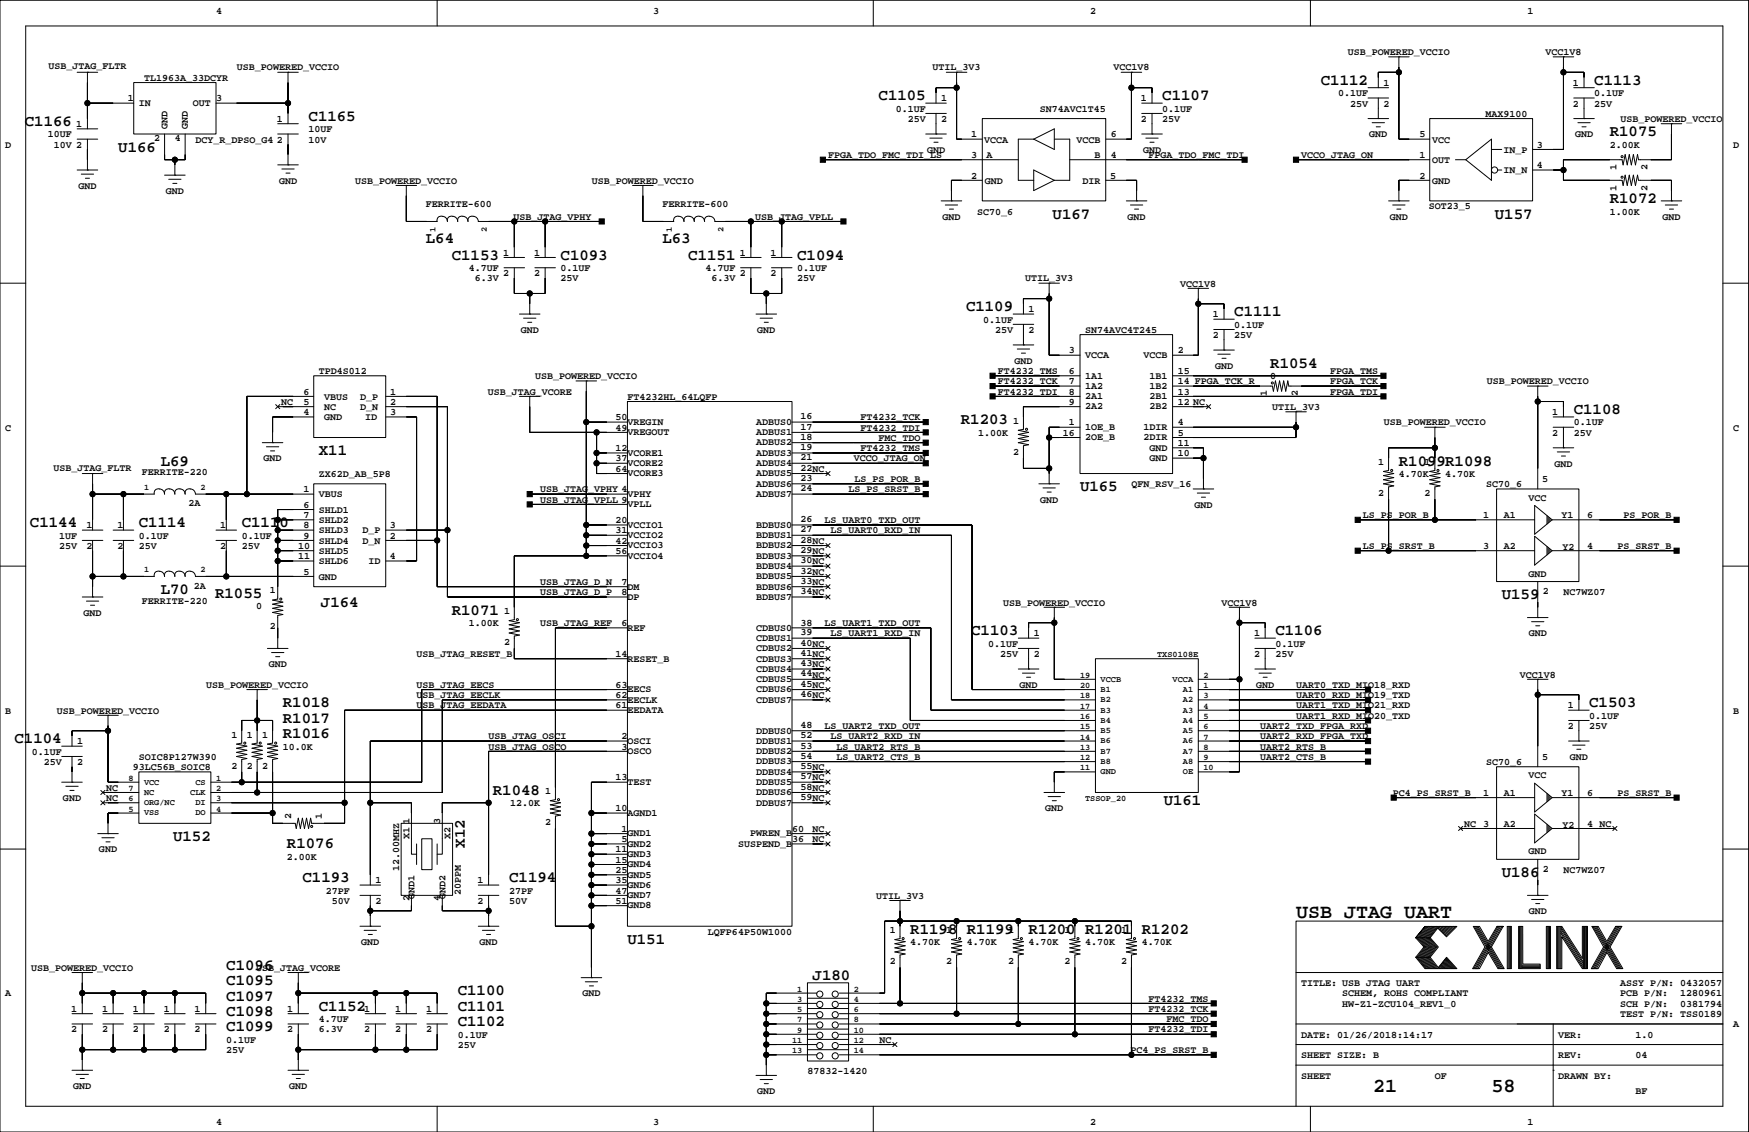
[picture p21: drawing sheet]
<svg xmlns="http://www.w3.org/2000/svg" width="432mm" height="279mm" viewBox="0 0 432 279" stroke-linecap="round" stroke-linejoin="round" font-family="sans-serif">
<defs><g id="words">
<g font-size="4.9">
<text x="320" y="226.5">USB JTAG UART</text>
<text x="339" y="269.6">21</text>
<text x="368.2" y="269.6">58</text>
</g>
<g font-size="3.9">
<text x="326.1" y="21">C1112</text>
<text x="393.6" y="21">C1113</text>
<text x="76.2" y="29.8">C1165</text>
<text x="216.9" y="24.8">C1105</text>
<text x="287" y="24.8">C1107</text>
<text x="6.1" y="31.1">C1166</text>
<text x="397.4" y="33.7">R1075</text>
<text x="29.2" y="37.5">U166</text>
<text x="259.9" y="54">U167</text>
<text x="369.1" y="54">U157</text>
<text x="397.4" y="50.2">R1072</text>
<text x="105.1" y="60.1">L64</text>
<text x="111.5" y="64.1">C1153</text>
<text x="138.4" y="64.1">C1093</text>
<text x="163.5" y="60.1">L63</text>
<text x="169.9" y="64.1">C1151</text>
<text x="196.8" y="64.1">C1094</text>
<text x="238.5" y="76.8">C1109</text>
<text x="304.7" y="78.1">C1111</text>
<text x="313.6" y="90.8">R1054</text>
<text x="237.2" y="104.8">R1203</text>
<text x="388.5" y="102.2">C1108</text>
<text x="78.7" y="112.4">X11</text>
<text x="39.7" y="114.9">L69</text>
<text x="345.4" y="114.9">R1099R1098</text>
<text x="266.6" y="121.3">U165</text>
<text x="7.4" y="130.2">C1144</text>
<text x="34.3" y="130.2">C1114</text>
<text x="59.7" y="130.2">C1110</text>
<text x="39.7" y="146.7">L70</text>
<text x="53.1" y="147.5">R1055</text>
<text x="79.2" y="149.7">J164</text>
<text x="370.8" y="147.9">U159</text>
<text x="111.5" y="151.7">R1071</text>
<text x="239.8" y="156.8">C1103</text>
<text x="314.9" y="156.8">C1106</text>
<text x="69.8" y="178.4">R1017</text>
<text x="69.8" y="174.6">R1018</text>
<text x="392.3" y="174.6">C1503</text>
<text x="3.6" y="183.5">C1104</text>
<text x="69.8" y="182.2">R1016</text>
<text x="121.7" y="196.2">R1048</text>
<text x="287.3" y="198.7">U161</text>
<text x="42.7" y="207.6">U152</text>
<text x="70.8" y="209.4">R1076</text>
<text x="114.7" y="209.2" transform="rotate(-90 114.7 209.2)">X12</text>
<text x="74.7" y="217.8">C1193</text>
<text x="125.7" y="217.8">C1194</text>
<text x="370.8" y="216.5">U186</text>
<text x="154.9" y="233">U151</text>
<text x="224.7" y="230.5">R1198</text>
<text x="238.7" y="230.5">R1199</text>
<text x="253.9" y="230.5">R1200</text>
<text x="267.9" y="230.5">R1201</text>
<text x="281.9" y="230.5">R1202</text>
<text x="55.9" y="239.3">C1096</text>
<text x="55.9" y="243.2">C1095</text>
<text x="113" y="245.7">C1100</text>
<text x="200.6" y="241.9">J180</text>
<text x="55.9" y="247">C1097</text>
<text x="55.9" y="250.8">C1098</text>
<text x="78.7" y="249.5">C1152</text>
<text x="113" y="249.5">C1101</text>
<text x="55.9" y="254.6">C1099</text>
<text x="113" y="253.3">C1102</text>
</g>
<g font-size="2.5">
<text x="53.3" y="3.4">4</text>
<text x="161.3" y="3.4">3</text>
<text x="269.2" y="3.4">2</text>
<text x="377.1" y="3.4">1</text>
<text x="12" y="17.1">USB_JTAG_FLTR</text>
<text x="58.5" y="17.4">USB_POWERED_VCCIO</text>
<text x="230.2" y="17.4">UTIL_3V3</text>
<text x="274.9" y="17.4">VCC1V8</text>
<text x="332.8" y="13.6">USB_POWERED_VCCIO</text>
<text x="381.5" y="13.6">VCC1V8</text>
<text x="35.6" y="19.9">TL1963A_33DCYR</text>
<text x="330.3" y="23.7">0.1UF</text>
<text x="341.6" y="21.2">1</text>
<text x="388.3" y="21.2">1</text>
<text x="393.6" y="23.7">0.1UF</text>
<text x="31.5" y="25">1</text>
<text x="34.3" y="26.2">IN</text>
<text x="47.6" y="26.2">OUT</text>
<text x="53.3" y="25">3</text>
<text x="221.1" y="27.6">0.1UF</text>
<text x="232.4" y="25">1</text>
<text x="256.7" y="27.6">SN74AVC1T45</text>
<text x="281.7" y="25">1</text>
<text x="287" y="27.6">0.1UF</text>
<text x="333.3" y="26.3">25V</text>
<text x="341.6" y="26.3">2</text>
<text x="366.7" y="28.8">MAX9100</text>
<text x="388.3" y="26.3">2</text>
<text x="393.6" y="26.3">25V</text>
<text x="11.8" y="33.9">10UF</text>
<text x="18.8" y="31.4">1</text>
<text x="38.1" y="34.8">2</text>
<text x="41.3" y="31.8" transform="rotate(-90 41.3 31.8)">GND</text>
<text x="43.2" y="34.8">4</text>
<text x="46.4" y="31.8" transform="rotate(-90 46.4 31.8)">GND</text>
<text x="48.2" y="35.2">DCY_R_DPSO_G4</text>
<text x="68.4" y="35.2">2</text>
<text x="68.4" y="30.1">1</text>
<text x="76.2" y="32.6">10UF</text>
<text x="76.2" y="35.2">10V</text>
<text x="224.1" y="30.1">25V</text>
<text x="232.4" y="30.1">2</text>
<text x="239.8" y="33.9">1</text>
<text x="242.9" y="35.2">VCCA</text>
<text x="265.8" y="35.2">VCCB</text>
<text x="274.3" y="33.9">6</text>
<text x="281.7" y="30.1">2</text>
<text x="287" y="30.1">25V</text>
<text x="338.1" y="33.9">GND</text>
<text x="350.4" y="33.9">5</text>
<text x="353.6" y="35.2">VCC</text>
<text x="388.8" y="33.9">GND</text>
<text x="400.1" y="30.1">USB_POWERED_VCCIO</text>
<text x="1.3" y="36.4">D</text>
<text x="13.3" y="36.4">10V 2</text>
<text x="204.4" y="39">FPGA_TDO_FMC_TDI_LS</text>
<text x="228.9" y="37.7">GND</text>
<text x="239.8" y="39">3</text>
<text x="243.6" y="39">A</text>
<text x="270.2" y="39">B</text>
<text x="274.3" y="39">4</text>
<text x="282.2" y="37.7">GND</text>
<text x="283.6" y="39">FPGA_TDO_FMC_TDI</text>
<text x="321.2" y="39">VCCO_JTAG_ON</text>
<text x="350.4" y="39">1</text>
<text x="353.6" y="40.3">OUT</text>
<text x="371.2" y="37.7">IN_P</text>
<text x="379.4" y="36.4">3</text>
<text x="379.4" y="41.5">4</text>
<text x="397.4" y="36.4">2.00K</text>
<text x="399.1" y="42" transform="rotate(-90 399.1 42)">1</text>
<text x="406.7" y="42" transform="rotate(-90 406.7 42)">2</text>
<text x="427.9" y="36.4">D</text>
<text x="19.4" y="46.6">GND</text>
<text x="40.9" y="47.9">GND</text>
<text x="68.9" y="45.3">GND</text>
<text x="87.7" y="45.3">USB_POWERED_VCCIO</text>
<text x="146.1" y="45.3">USB_POWERED_VCCIO</text>
<text x="239.8" y="44.1">2</text>
<text x="243.1" y="45.3">GND</text>
<text x="267.3" y="45.3">DIR</text>
<text x="274" y="44.1">5</text>
<text x="350.4" y="44.1">2</text>
<text x="353.6" y="45.3">GND</text>
<text x="371.2" y="42.8">IN_N</text>
<text x="399.1" y="47" transform="rotate(-90 399.1 47)">1</text>
<text x="406.7" y="47" transform="rotate(-90 406.7 47)">2</text>
<text x="105.1" y="51.2">FERRITE-600</text>
<text x="163.5" y="51.2">FERRITE-600</text>
<text x="241.2" y="53">SC70_6</text>
<text x="352.8" y="51.7">SOT23_5</text>
<text x="397.4" y="53">1.00K</text>
<text x="126.8" y="54.2">USB_JTAG_VPHY</text>
<text x="186.4" y="54.2">USB_JTAG_VPLL</text>
<text x="232.7" y="54.2">GND</text>
<text x="278.4" y="54.2">GND</text>
<text x="343.1" y="54.2">GND</text>
<text x="410.4" y="54.2">GND</text>
<text x="124.2" y="63.1">1</text>
<text x="131.8" y="63.1">1</text>
<text x="182.6" y="63.1">1</text>
<text x="190.2" y="63.1">1</text>
<text x="115.8" y="66.9">4.7UF</text>
<text x="117.2" y="69.5">6.3V</text>
<text x="124.2" y="68.2">2</text>
<text x="131.8" y="68.2">2</text>
<text x="138.4" y="69.5">25V</text>
<text x="138.4" y="66.9">0.1UF</text>
<text x="174.2" y="66.9">4.7UF</text>
<text x="175.6" y="69.5">6.3V</text>
<text x="182.6" y="68.2">2</text>
<text x="190.2" y="68.2">2</text>
<text x="196.8" y="66.9">0.1UF</text>
<text x="196.8" y="69.5">25V</text>
<text x="253.1" y="69.5">UTIL_3V3</text>
<text x="291.4" y="70.7">VCC1V8</text>
<text x="253.9" y="77.1">1</text>
<text x="128.6" y="82.2">GND</text>
<text x="187" y="82.2">GND</text>
<text x="242.7" y="79.6">0.1UF</text>
<text x="245.7" y="82.2">25V</text>
<text x="253.9" y="82.2">2</text>
<text x="267.9" y="82.2">SN74AVC4T245</text>
<text x="299.4" y="83.4">2</text>
<text x="299.4" y="78.3">1</text>
<text x="304.7" y="80.9">0.1UF</text>
<text x="304.7" y="83.4">25V</text>
<text x="250.4" y="89.8">GND</text>
<text x="263.9" y="87.2">3</text>
<text x="267.9" y="88.4">VCCA</text>
<text x="282.3" y="88.4">VCCB</text>
<text x="290.8" y="87.2">2</text>
<text x="78.7" y="92.3">TPD4S012</text>
<text x="132.2" y="93.6">USB_POWERED_VCCIO</text>
<text x="246.3" y="94.9">FT4232_TCK</text>
<text x="246.3" y="92.3">FT4232_TMS</text>
<text x="263.9" y="94.9">7</text>
<text x="263.9" y="92.3">6</text>
<text x="267.9" y="93.4">1A1</text>
<text x="267.9" y="96">1A2</text>
<text x="283.8" y="93.4">1B1</text>
<text x="283.8" y="96">1B2</text>
<text x="290.8" y="94.9">14 FPGA_TCK_R</text>
<text x="290.8" y="92.3">15</text>
<text x="300" y="91">GND</text>
<text x="313.6" y="93.6">0</text>
<text x="328.4" y="92.3">FPGA_TMS</text>
<text x="328.4" y="94.9">FPGA_TCK</text>
<text x="367" y="94.9">USB_POWERED_VCCIO</text>
<text x="69.4" y="99.9">NC</text>
<text x="74.9" y="99.9">5</text>
<text x="74.9" y="97.4">6</text>
<text x="80" y="101.2">NC</text>
<text x="80" y="98.7">VBUS</text>
<text x="88.9" y="98.7">D_P</text>
<text x="88.9" y="101.2">D_N</text>
<text x="96.3" y="99.9">2</text>
<text x="96.3" y="97.4">1</text>
<text x="120.4" y="97.4">USB_JTAG_VCORE</text>
<text x="154.9" y="98.7">FT4232HL_64LQFP</text>
<text x="246.3" y="97.4">FT4232_TDI</text>
<text x="263.9" y="99.9">9</text>
<text x="263.9" y="97.4">8</text>
<text x="267.9" y="98.5">2A1</text>
<text x="267.9" y="101.1">2A2</text>
<text x="283.8" y="101.1">2B2</text>
<text x="283.8" y="98.5">2B1</text>
<text x="290.8" y="97.4">13</text>
<text x="290.8" y="99.9">12 NC</text>
<text x="312.8" y="97.8" transform="rotate(-90 312.8 97.8)">1</text>
<text x="314" y="101.2">UTIL_3V3</text>
<text x="320.4" y="97.8" transform="rotate(-90 320.4 97.8)">2</text>
<text x="328.4" y="97.4">FPGA_TDI</text>
<text x="1.3" y="106.3">C</text>
<text x="74.9" y="102.5">4</text>
<text x="80" y="103.7">GND</text>
<text x="90.1" y="103.7">ID</text>
<text x="96.3" y="102.5">3</text>
<text x="151.9" y="106.3">49</text>
<text x="151.9" y="103.7">50</text>
<text x="154.9" y="104.9">VREGIN</text>
<text x="154.9" y="107.4">VREGOUT</text>
<text x="186.6" y="104.9">ADBUS0</text>
<text x="186.6" y="107.4">ADBUS1</text>
<text x="197.7" y="106">17</text>
<text x="197.7" y="103.5">16</text>
<text x="212.5" y="103.7">FT4232_TCK</text>
<text x="212.5" y="106.3">FT4232_TDI</text>
<text x="241.5" y="107.5">1.00K</text>
<text x="250.1" y="104.6">1</text>
<text x="262.4" y="107.5">16</text>
<text x="263.9" y="105">1</text>
<text x="267.9" y="106.1">1OE_B</text>
<text x="282.3" y="106.1">1DIR</text>
<text x="290.8" y="107.5">5</text>
<text x="290.8" y="105">4</text>
<text x="341.7" y="105">USB_POWERED_VCCIO</text>
<text x="383.2" y="107.5">2</text>
<text x="383.2" y="102.5">1</text>
<text x="388.5" y="105">0.1UF</text>
<text x="388.5" y="107.5">25V</text>
<text x="427.9" y="106.3">C</text>
<text x="65.1" y="113.9">GND</text>
<text x="151.9" y="113.9">37</text>
<text x="151.9" y="111.4">12</text>
<text x="154.9" y="112.5">VCORE1</text>
<text x="186.6" y="110">ADBUS2</text>
<text x="186.6" y="112.5">ADBUS3</text>
<text x="197.7" y="113.6">21</text>
<text x="197.7" y="111.1">19</text>
<text x="197.7" y="108.6">18</text>
<text x="210.8" y="113.9">VCCO_JTAG_ON</text>
<text x="212.5" y="111.4">FT4232_TMS</text>
<text x="216.9" y="108.8">FMC_TDO</text>
<text x="250.1" y="112.3">2</text>
<text x="267.9" y="108.7">2OE_B</text>
<text x="282.3" y="108.7">2DIR</text>
<text x="283.8" y="113.8">GND</text>
<text x="283.8" y="111.2">GND</text>
<text x="290.8" y="112.6">10</text>
<text x="290.8" y="110.1">11</text>
<text x="13.2" y="116.2">USB_JTAG_FLTR</text>
<text x="35" y="117.3">FERRITE-220</text>
<text x="78.7" y="117.7">ZX62D_AB_5P8</text>
<text x="151.9" y="116.4">64</text>
<text x="154.9" y="115">VCORE2</text>
<text x="154.9" y="117.6">VCORE3</text>
<text x="186.6" y="115">ADBUS4</text>
<text x="186.6" y="117.6">ADBUS5</text>
<text x="197.7" y="118.7">23</text>
<text x="197.7" y="116.2">22NC</text>
<text x="211" y="119">LS_PS_POR_B</text>
<text x="340.3" y="114.8">1</text>
<text x="345.4" y="117.7">4.70K</text>
<text x="351.7" y="114.8">1</text>
<text x="356.8" y="117.7">4.70K</text>
<text x="380.7" y="119">5</text>
<text x="383.8" y="115.2">GND</text>
<text x="46.6" y="125">2A</text>
<text x="74.9" y="121.5">1</text>
<text x="74.9" y="125.3">6</text>
<text x="78.7" y="122.8">VBUS</text>
<text x="133.3" y="121.5">USB_JTAG_VPHY 4</text>
<text x="133.3" y="124.1">USB_JTAG_VPLL 9</text>
<text x="154.9" y="122.6">VPHY</text>
<text x="154.9" y="125.2">VPLL</text>
<text x="186.6" y="120.1">ADBUS6</text>
<text x="186.6" y="122.6">ADBUS7</text>
<text x="197.7" y="121.3">24</text>
<text x="209.5" y="121.5">LS_PS_SRST_B</text>
<text x="256.8" y="124.1">GND</text>
<text x="279.3" y="120.2">QFN_RSV_16</text>
<text x="294.9" y="125.3">GND</text>
<text x="340.3" y="122.4">2</text>
<text x="351.7" y="122.4">2</text>
<text x="366.9" y="120.2">SC70_6</text>
<text x="377.4" y="123.5">VCC</text>
<text x="21.4" y="130.4">1</text>
<text x="29" y="130.4">1</text>
<text x="54.4" y="130.4">1</text>
<text x="74.9" y="130.4">8</text>
<text x="74.9" y="127.9">7</text>
<text x="78.7" y="126.6">SHLD1</text>
<text x="78.7" y="129.1">SHLD2</text>
<text x="78.7" y="131.7">SHLD3</text>
<text x="89.5" y="131.7">D_P</text>
<text x="96.2" y="130.4">3</text>
<text x="151.9" y="131.7">31</text>
<text x="151.9" y="129.1">20</text>
<text x="154.9" y="130.3">VCCIO1</text>
<text x="186.6" y="130.3">BDBUS0</text>
<text x="197.7" y="131.4">27</text>
<text x="197.7" y="128.9">26</text>
<text x="203.6" y="129.1">LS_UART0_TXD_OUT</text>
<text x="205.1" y="131.7">LS_UART0_RXD_IN</text>
<text x="336.5" y="127.9">LS_PS_POR_B</text>
<text x="366.2" y="127.9">1</text>
<text x="371.3" y="127.9">A1</text>
<text x="385.5" y="127.9">Y1</text>
<text x="391.9" y="127.9">6</text>
<text x="400.8" y="127.9">PS_POR_B</text>
<text x="14.6" y="132.9">1UF</text>
<text x="14.6" y="135.5">25V</text>
<text x="21.4" y="135.5">2</text>
<text x="29" y="135.5">2</text>
<text x="34.3" y="135.5">25V</text>
<text x="34.3" y="132.9">0.1UF</text>
<text x="54.4" y="135.5">2</text>
<text x="59.7" y="135.5">25V</text>
<text x="59.7" y="132.9">0.1UF</text>
<text x="73.6" y="135.5">10</text>
<text x="74.9" y="132.9">9</text>
<text x="78.7" y="134.2">SHLD4</text>
<text x="78.7" y="136.8">SHLD5</text>
<text x="89.5" y="134.2">D_N</text>
<text x="96.2" y="132.9">2</text>
<text x="151.9" y="136.8">56</text>
<text x="151.9" y="134.2">42</text>
<text x="154.9" y="132.8">VCCIO2</text>
<text x="154.9" y="135.3">VCCIO3</text>
<text x="154.9" y="137.9">VCCIO4</text>
<text x="186.6" y="132.8">BDBUS1</text>
<text x="186.6" y="135.3">BDBUS2</text>
<text x="186.6" y="137.9">BDBUS3</text>
<text x="197.7" y="136.5">29NC</text>
<text x="197.7" y="134">28NC</text>
<text x="336.5" y="135.5">LS_PS_SRST_B</text>
<text x="366.2" y="135.5">3</text>
<text x="371.3" y="135.5">A2</text>
<text x="385.7" y="135.7">Y2</text>
<text x="391.9" y="135.5">4</text>
<text x="399.3" y="135.5">PS_SRST_B</text>
<text x="73.6" y="138">11</text>
<text x="74.9" y="141.8">5</text>
<text x="78.7" y="139.3">SHLD6</text>
<text x="78.7" y="143.1">GND</text>
<text x="91" y="139.3">ID</text>
<text x="96.2" y="138">4</text>
<text x="186.6" y="140.4">BDBUS4</text>
<text x="186.6" y="143">BDBUS5</text>
<text x="197.7" y="141.6">32NC</text>
<text x="197.7" y="139">30NC</text>
<text x="377.4" y="142.3">GND</text>
<text x="35" y="149.1">FERRITE-220</text>
<text x="47.8" y="145.3">2A</text>
<text x="66.6" y="146.3">1</text>
<text x="133.3" y="144.4">USB_JTAG_D_N</text>
<text x="133.3" y="146.9">USB_JTAG_D_P</text>
<text x="153.4" y="146.9">8</text>
<text x="153.4" y="144.4">7</text>
<text x="154.9" y="145.5">DM</text>
<text x="154.9" y="148">DP</text>
<text x="186.6" y="145.5">BDBUS6</text>
<text x="186.6" y="148">BDBUS7</text>
<text x="197.7" y="146.7">34NC</text>
<text x="197.7" y="144.1">33NC</text>
<text x="247.7" y="149.4">USB_POWERED_VCCIO</text>
<text x="301.6" y="149.4">VCC1V8</text>
<text x="380.9" y="146.5">2</text>
<text x="386" y="146.9">NC7WZ07</text>
<text x="20.6" y="152">GND</text>
<text x="63.3" y="150.3">0</text>
<text x="66.6" y="155.2">2</text>
<text x="115.8" y="154.5">1.00K</text>
<text x="124.4" y="151.6">1</text>
<text x="133.3" y="154.5">USB_JTAG_REF</text>
<text x="153.4" y="154.5">6</text>
<text x="154.9" y="155.7">REF</text>
<text x="186.6" y="155.7">CDBUS0</text>
<text x="197.7" y="154.5">38</text>
<text x="203.6" y="154.5">LS_UART1_TXD_OUT</text>
<text x="124.4" y="159.2">2</text>
<text x="186.6" y="158.2">CDBUS1</text>
<text x="186.6" y="160.7">CDBUS2</text>
<text x="197.7" y="161.9">41NC</text>
<text x="197.7" y="159.4">40NC</text>
<text x="197.7" y="156.8">39</text>
<text x="205.1" y="157.1">LS_UART1_RXD_IN</text>
<text x="244" y="159.6">0.1UF</text>
<text x="255.2" y="157.1">1</text>
<text x="309.6" y="157.1">1</text>
<text x="314.9" y="159.6">0.1UF</text>
<text x="377.4" y="157.1">GND</text>
<text x="66.3" y="164.7">GND</text>
<text x="102.8" y="162.1">USB_JTAG_RESET_B</text>
<text x="151.9" y="162.1">14</text>
<text x="154.9" y="163.3">RESET_B</text>
<text x="186.6" y="163.3">CDBUS3</text>
<text x="186.6" y="165.8">CDBUS4</text>
<text x="197.7" y="167">44NC</text>
<text x="197.7" y="164.4">43NC</text>
<text x="247" y="162.1">25V</text>
<text x="255.2" y="162.1">2</text>
<text x="309.6" y="162.1">2</text>
<text x="314.9" y="162.1">25V</text>
<text x="375.2" y="167.2">VCC1V8</text>
<text x="50.9" y="169.8">USB_POWERED_VCCIO</text>
<text x="102.8" y="169.8">USB_JTAG_EECS</text>
<text x="102.8" y="172.3">USB_JTAG_EECLK</text>
<text x="151.9" y="172.3">62</text>
<text x="151.9" y="169.8">63</text>
<text x="154.9" y="170.9">EECS</text>
<text x="154.9" y="173.4">EECLK</text>
<text x="186.6" y="168.4">CDBUS5</text>
<text x="186.6" y="170.9">CDBUS6</text>
<text x="186.6" y="173.4">CDBUS7</text>
<text x="197.7" y="172.1">46NC</text>
<text x="197.7" y="169.5">45NC</text>
<text x="251.7" y="169.8">GND</text>
<text x="310.1" y="169.8">GND</text>
<text x="320" y="172.3">UART0_RXD_MIO19_TXD</text>
<text x="320" y="169.8">UART0_TXD_MIO18_RXD</text>
<text x="1.3" y="176.1">B</text>
<text x="14.1" y="176.1">USB_POWERED_VCCIO</text>
<text x="102.8" y="174.8">USB_JTAG_EEDATA</text>
<text x="151.9" y="174.8">61</text>
<text x="154.9" y="176">EEDATA</text>
<text x="197.7" y="179.7">48</text>
<text x="203.6" y="179.9">LS_UART2_TXD_OUT</text>
<text x="311.1" y="179.9">UART2_TXD_FPGA_RXD</text>
<text x="320" y="177.4">UART1_RXD_MIO20_TXD</text>
<text x="320" y="174.8">UART1_TXD_MIO21_RXD</text>
<text x="387" y="179.9">2</text>
<text x="387" y="174.8">1</text>
<text x="392.3" y="177.4">0.1UF</text>
<text x="392.3" y="179.9">25V</text>
<text x="427.9" y="176.1">B</text>
<text x="19" y="183.7">1</text>
<text x="57.1" y="182.1">1</text>
<text x="60.9" y="182.1">1</text>
<text x="64.8" y="182.1">1</text>
<text x="69.8" y="185">10.0K</text>
<text x="120.6" y="182.5">USB_JTAG_OSCI</text>
<text x="120.6" y="185">USB_JTAG_OSCO</text>
<text x="153.4" y="185">3</text>
<text x="153.4" y="182.5">2</text>
<text x="154.9" y="183.6">OSCI</text>
<text x="186.6" y="181.1">DDBUS0</text>
<text x="186.6" y="183.6">DDBUS1</text>
<text x="197.7" y="184.7">53</text>
<text x="197.7" y="182.2">52</text>
<text x="205.1" y="182.5">LS_UART2_RXD_IN</text>
<text x="206.5" y="185">LS_UART2_RTS_B</text>
<text x="311.1" y="182.5">UART2_RXD_FPGA_TXD</text>
<text x="311.1" y="185">UART2_RTS_B</text>
<text x="7.8" y="186.3">0.1UF</text>
<text x="10.8" y="188.8">25V</text>
<text x="19" y="188.8">2</text>
<text x="32.8" y="190.1">93LC56B_SOIC8</text>
<text x="34.3" y="187.5">SOIC8P127W390</text>
<text x="57.1" y="189.7">2</text>
<text x="60.9" y="189.7">2</text>
<text x="64.8" y="189.7">2</text>
<text x="154.9" y="186.1">OSCO</text>
<text x="186.6" y="186.1">DDBUS2</text>
<text x="186.6" y="188.7">DDBUS3</text>
<text x="186.6" y="191.2">DDBUS4</text>
<text x="197.7" y="189.8">55NC</text>
<text x="197.7" y="187.3">54</text>
<text x="206.5" y="187.5">LS_UART2_CTS_B</text>
<text x="311.1" y="187.5">UART2_CTS_B</text>
<text x="366.9" y="188.8">SC70_6</text>
<text x="380.7" y="187.5">5</text>
<text x="387.6" y="187.5">GND</text>
<text x="15.6" y="197.7">GND</text>
<text x="26.2" y="197.7">NC</text>
<text x="26.2" y="195.2">NC</text>
<text x="134.6" y="196.1">1</text>
<text x="151.9" y="192.6">13</text>
<text x="154.9" y="193.8">TEST</text>
<text x="186.6" y="193.8">DDBUS5</text>
<text x="186.6" y="196.3">DDBUS6</text>
<text x="197.7" y="197.4">59NC</text>
<text x="197.7" y="194.9">58NC</text>
<text x="197.7" y="192.4">57NC</text>
<text x="343.9" y="196.4">PC4_PS_SRST_B</text>
<text x="366.2" y="196.4">1</text>
<text x="371.3" y="196.4">A1</text>
<text x="377.4" y="192.1">VCC</text>
<text x="385.5" y="196.4">Y1</text>
<text x="391.9" y="196.4">6</text>
<text x="399.3" y="196.4">PS_SRST_B</text>
<text x="71.9" y="202.2" transform="rotate(-90 71.9 202.2)">2</text>
<text x="79.5" y="202.2" transform="rotate(-90 79.5 202.2)">1</text>
<text x="101.1" y="203.4" transform="rotate(-90 101.1 203.4)">1</text>
<text x="108.7" y="203.4" transform="rotate(-90 108.7 203.4)">3</text>
<text x="125.9" y="199">12.0K</text>
<text x="134.6" y="203.7">2</text>
<text x="151.9" y="200.2">10</text>
<text x="154.9" y="201.4">AGND1</text>
<text x="186.6" y="198.8">DDBUS7</text>
<text x="258.1" y="200.2">GND</text>
<text x="101.1" y="207" transform="rotate(-90 101.1 207)">X1</text>
<text x="111.2" y="207" transform="rotate(-90 111.2 207)">X2</text>
<text x="153.4" y="207.9">5</text>
<text x="153.4" y="205.3">1</text>
<text x="154.9" y="206.5">GND1</text>
<text x="154.9" y="209">GND2</text>
<text x="182.2" y="209">SUSPEND_B</text>
<text x="185.2" y="206.5">PWREN_B</text>
<text x="195.5" y="207.9">36</text>
<text x="195.5" y="205.3">60</text>
<text x="200.6" y="207.9">NC</text>
<text x="200.6" y="205.3">NC</text>
<text x="361.4" y="204">NC</text>
<text x="366.2" y="204">3</text>
<text x="371.3" y="204">A2</text>
<text x="385.7" y="204.3">Y2</text>
<text x="391.9" y="204">4 NC</text>
<text x="24.4" y="210.4">GND</text>
<text x="70.8" y="212.2">2.00K</text>
<text x="98.5" y="215.1" transform="rotate(-90 98.5 215.1)">12.00MHZ</text>
<text x="151.9" y="215.5">25</text>
<text x="151.9" y="212.9">15</text>
<text x="151.9" y="210.4">11</text>
<text x="154.9" y="211.5">GND3</text>
<text x="154.9" y="214.1">GND4</text>
<text x="377.4" y="210.9">GND</text>
<text x="380.9" y="215.1">2</text>
<text x="386" y="215.5">NC7WZ07</text>
<text x="80.4" y="220.6">27PF</text>
<text x="92.7" y="218">1</text>
<text x="102.3" y="221.8" transform="rotate(-90 102.3 221.8)">GND1</text>
<text x="109.9" y="221.8" transform="rotate(-90 109.9 221.8)">GND2</text>
<text x="113.8" y="220.8" transform="rotate(-90 113.8 220.8)">20PPM</text>
<text x="117.9" y="218">1</text>
<text x="125.7" y="220.6">27PF</text>
<text x="151.9" y="220.6">47</text>
<text x="151.9" y="218">35</text>
<text x="154.9" y="216.6">GND5</text>
<text x="154.9" y="219.1">GND6</text>
<text x="154.9" y="221.7">GND7</text>
<text x="216.3" y="221.8">UTIL_3V3</text>
<text x="81.9" y="223.1">50V</text>
<text x="92.7" y="223.1">2</text>
<text x="101.1" y="222.3" transform="rotate(-90 101.1 222.3)">2</text>
<text x="108.7" y="222.3" transform="rotate(-90 108.7 222.3)">4</text>
<text x="117.9" y="223.1">2</text>
<text x="125.7" y="223.1">50V</text>
<text x="151.9" y="223.1">51</text>
<text x="154.9" y="224.2">GND8</text>
<text x="377.4" y="225.6">GND</text>
<text x="89.2" y="233.3">GND</text>
<text x="118.4" y="233.3">GND</text>
<text x="174.8" y="230.7">LQFP64P50W1000</text>
<text x="219.7" y="230.3">1</text>
<text x="224.7" y="233.3">4.70K</text>
<text x="233.6" y="230.3">1</text>
<text x="238.7" y="233.3">4.70K</text>
<text x="248.9" y="230.3">1</text>
<text x="253.9" y="233.3">4.70K</text>
<text x="262.8" y="230.3">1</text>
<text x="267.9" y="233.3">4.70K</text>
<text x="276.8" y="230.3">1</text>
<text x="281.9" y="233.3">4.70K</text>
<text x="7.7" y="239.6">USB_POWERED_VCCIO</text>
<text x="63.3" y="239.6">USB_JTAG_VCORE</text>
<text x="219.7" y="238">2</text>
<text x="233.6" y="238">2</text>
<text x="248.9" y="238">2</text>
<text x="262.8" y="238">2</text>
<text x="276.8" y="238">2</text>
<text x="1.3" y="245.9">A</text>
<text x="143.8" y="245.9">GND</text>
<text x="321.2" y="243.4">TITLE: USB JTAG UART</text>
<text x="331.4" y="245.9">SCHEM, ROHS COMPLIANT</text>
<text x="400" y="245.9">PCB P/N:</text>
<text x="400" y="243.4">ASSY P/N: 0432057</text>
<text x="414.8" y="245.9">1280961</text>
<text x="17.6" y="249.8">1</text>
<text x="25.2" y="249.8">1</text>
<text x="32.8" y="249.8">1</text>
<text x="40.4" y="249.8">1</text>
<text x="48" y="249.8">1</text>
<text x="70.9" y="249.8">1</text>
<text x="89.9" y="249.8">1</text>
<text x="97.6" y="249.8">1</text>
<text x="105.2" y="249.8">1</text>
<text x="283.6" y="249.8">FT4232_TCK</text>
<text x="283.6" y="247.2">FT4232_TMS</text>
<text x="331.4" y="248.5">HW-Z1-ZCU104_REV1_0</text>
<text x="400" y="251">TEST P/N: TSS0189</text>
<text x="400" y="248.5">SCH P/N:</text>
<text x="414.8" y="248.5">0381794</text>
<text x="17.6" y="254.8">2</text>
<text x="25.2" y="254.8">2</text>
<text x="32.8" y="254.8">2</text>
<text x="40.4" y="254.8">2</text>
<text x="48" y="254.8">2</text>
<text x="55.9" y="257.4">0.1UF</text>
<text x="70.9" y="254.8">2</text>
<text x="78.7" y="254.8">6.3V</text>
<text x="78.7" y="252.3">4.7UF</text>
<text x="89.9" y="254.8">2</text>
<text x="97.6" y="254.8">2</text>
<text x="105.2" y="254.8">2</text>
<text x="113" y="256.1">0.1UF</text>
<text x="217.1" y="257.4">NC</text>
<text x="283.6" y="254.8">FT4232_TDI</text>
<text x="288" y="252.3">FMC_TDO</text>
<text x="321.2" y="256.1">DATE: 01/26/2018:14:17</text>
<text x="384.7" y="256.1">VER:</text>
<text x="403.8" y="256.1">1.0</text>
<text x="427.9" y="253.6">A</text>
<text x="55.9" y="259.9">25V</text>
<text x="113" y="258.6">25V</text>
<text x="279.1" y="259.9">PC4_PS_SRST_B</text>
<text x="321.2" y="261.2">SHEET SIZE: B</text>
<text x="384.7" y="261.2">REV:</text>
<text x="403.8" y="261.2">04</text>
<text x="18.1" y="268.8">GND</text>
<text x="71.4" y="268.8">GND</text>
<text x="199.3" y="265">87832-1420</text>
<text x="321.2" y="266.3">SHEET</text>
<text x="354.2" y="266.3">OF</text>
<text x="384.7" y="266.3">DRAWN BY:</text>
<text x="187" y="270.1">GND</text>
<text x="403.8" y="270.1">BF</text>
<text x="53.3" y="277.7">4</text>
<text x="161.3" y="277.7">3</text>
<text x="269.2" y="277.7">2</text>
<text x="377.1" y="277.7">1</text>
</g>
<g font-size="2.1">
<text x="107.5" y="57.2" transform="rotate(-90 107.5 57.2)">1</text>
<text x="120.2" y="57.2" transform="rotate(-90 120.2 57.2)">2</text>
<text x="165.9" y="57.2" transform="rotate(-90 165.9 57.2)">1</text>
<text x="178.6" y="57.2" transform="rotate(-90 178.6 57.2)">2</text>
<text x="35.6" y="120.9">1</text>
<text x="49.5" y="120.9">2</text>
<text x="35.6" y="141.2">1</text>
<text x="49.5" y="141.2">2</text>
<text x="266.6" y="167.3">19</text>
<text x="285.7" y="162.2">TXS0108E</text>
<text x="297.1" y="167.3">2</text>
<text x="266.6" y="169.8">20</text>
<text x="266.6" y="172.4">18</text>
<text x="271.7" y="168.3">VCCB</text>
<text x="271.7" y="170.8">B1</text>
<text x="271.7" y="173.3">B2</text>
<text x="289.5" y="168.3">VCCA</text>
<text x="292" y="170.8">A1</text>
<text x="292" y="173.3">A2</text>
<text x="297.1" y="169.8">1</text>
<text x="297.1" y="172.4">3</text>
<text x="266.6" y="174.9">17</text>
<text x="266.6" y="177.4">16</text>
<text x="266.6" y="180">15</text>
<text x="271.7" y="175.9">B3</text>
<text x="271.7" y="178.4">B4</text>
<text x="292" y="175.9">A3</text>
<text x="292" y="178.4">A4</text>
<text x="297.1" y="174.9">4</text>
<text x="297.1" y="177.4">5</text>
<text x="297.1" y="180">6</text>
<text x="266.6" y="182.5">14</text>
<text x="266.6" y="185.1">13</text>
<text x="271.7" y="181">B5</text>
<text x="271.7" y="183.5">B6</text>
<text x="292" y="181">A5</text>
<text x="292" y="183.5">A6</text>
<text x="297.1" y="185.1">8</text>
<text x="297.1" y="182.5">7</text>
<text x="266.6" y="187.6">12</text>
<text x="266.6" y="190.1">11</text>
<text x="271.7" y="186">B7</text>
<text x="271.7" y="188.6">B8</text>
<text x="271.7" y="191.1">GND</text>
<text x="292" y="188.6">A8</text>
<text x="292" y="191.1">OE</text>
<text x="292" y="186">A7</text>
<text x="297.1" y="187.6">9</text>
<text x="297.1" y="190.1">10</text>
<text x="31.7" y="192.7">8</text>
<text x="31.7" y="195.2">7</text>
<text x="31.7" y="197.8">6</text>
<text x="35.6" y="196.2">NC</text>
<text x="35.6" y="193.7">VCC</text>
<text x="47" y="196.2">CLK</text>
<text x="48.2" y="193.7">CS</text>
<text x="53.3" y="197.8">3</text>
<text x="53.3" y="195.2">2</text>
<text x="53.3" y="192.7">1</text>
<text x="267.9" y="197.8">TSSOP_20</text>
<text x="31.7" y="200.3">5</text>
<text x="35.6" y="201.3">VSS</text>
<text x="35.6" y="198.7">ORG/NC</text>
<text x="48.2" y="198.7">DI</text>
<text x="48.2" y="201.3">DO</text>
<text x="53.3" y="200.3">4</text>
<text x="196.8" y="244.7">1</text>
<text x="210.8" y="244.7">2</text>
<text x="196.8" y="249.8">5</text>
<text x="196.8" y="247.3">3</text>
<text x="210.8" y="249.8">6</text>
<text x="210.8" y="247.3">4</text>
<text x="195.5" y="257.4">11</text>
<text x="196.8" y="254.9">9</text>
<text x="196.8" y="252.4">7</text>
<text x="210.8" y="257.4">12</text>
<text x="210.8" y="254.9">10</text>
<text x="210.8" y="252.4">8</text>
<text x="195.5" y="260">13</text>
<text x="210.8" y="260">14</text>
</g>
</g></defs>
<g fill="none" stroke="#000" stroke-width=".25">
<path d="M0 .1h431.7v279.3h-431.7zM6.3 6.4h419.1v266.7h-419.1zM19 17.8h5.1M21.6 17.8h.1M21.6 17.8v14M68.6 17.8h5M71.1 17.8h.1M71.1 17.8v12.7M107.9 .1v6.3M215.6 .1v6.3M233.6 17.8h5.1M236.2 17.8h.1"/>
<path d="M236.2 17.8v16.5h6.3M276.8 17.8h5.1M279.3 17.8h.1M279.3 17.8v16.5h-6.3M323.5 .1v6.3M342.8 14h5.1M345.4 14h.1M345.4 17.8h-5.1v3.8M345.4 14v20.3h7.6M383.5 14h5M386 14h.1M386 17.8h5.1v3.8"/>
<path d="M386 14v22.9h-7.6M19 34.3h5.1M19 31.8h5.1M21.6 25.5h11.4M21.6 34.3v7.7M33 20.4h20.3v12.7h-20.3zM40.6 33.1v6.3h5.1v-6.3M43.2 39.4v3.8M53.3 25.5h17.8M68.6 33.1h5M68.6 30.5h5M71.1 33.1v7.6"/>
<path d="M203.2 39.4h48.2M228.5 25.5h5.1M228.5 33.1h5.1M228.5 28h5.1M229.6 34.1h3M230.6 35.1h1M231.1 30.5h.1M231.1 33.1h.1M231.1 28v5.1M236.2 21.6h-5.1v3.9M242.5 29.3h30.5v20.3h-30.5zM255.2 34.3h-3.8v10.2h3.8"/>
<path d="M255.2 34.3l5.1-2.5v5.1zM260.3 34.3h3.8v10.2h-3.8M264.1 39.4h43.2M279.3 21.6h5.1v3.9M281.9 25.5h5.1M281.9 33.1h5.1M281.9 28h5.1M282.9 34.1h3M283.9 35.1h1M284.4 30.5h.1M284.4 33.1h.1M284.4 28v5.1"/>
<path d="M320 39.4h33M337.7 21.6h5.1M337.7 24.2h5.1M337.7 29.3h5.1M338.8 30.3h3M339.8 31.3h1M340.3 26.7h.1M340.3 29.3h.1M340.3 24.2v5.1M353 29.3h25.4v20.3h-25.4zM359.3 39.4h2.6M361.9 39.4l6.3-5.1v10.2z"/>
<path d="M368.2 36.9h2.6M388.5 21.6h5.1M388.5 24.2h5.1M388.5 29.3h5.1M389.5 30.3h3.1M390.6 31.3h1M391.1 26.7h.1M391.1 29.3h.1M391.1 24.2v5.1M410.1 30.5h5.1M412.7 30.5h.1M412.7 30.5v8.9h-8.2l-.2-1.2-.5 2.5-.5-2.5-.5 2.5-.6-2.5-.5 2.5-.5-2.5-.5 2.5-.2-1.3h-14.5v5.1h14.5l.2 1.3 .5-2.6 .5 2.6 .5-2.6 .6 2.6 .5-2.6 .5 2.6 .5-2.6 .2 1.3h8.2v5.1"/>
<path d="M19 42h5.1M20.1 43h3M21.1 44h1M21.6 42h.1M40.6 43.2h5.1M41.6 44.2h3.1M42.7 45.3h1M43.2 43.2h.1M68.6 40.7h5M69.6 41.7h3M70.6 42.7h1M71.1 40.7h.1"/>
<path d="M97.8 45.8h5M100.3 45.8v8.9h7.6a1.11 1.11 0 0 1 .5-1.2 1.11 1.11 0 0 1 1.2 0 1.27 1.27 0 0 1 .9 1.2 1.11 1.11 0 0 1 .4-1.2 1.11 1.11 0 0 1 1.2 0 1.27 1.27 0 0 1 .9 1.2 1.11 1.11 0 0 1 .4-1.2 1.11 1.11 0 0 1 1.3 0 1.27 1.27 0 0 1 .8 1.2 1.11 1.11 0 0 1 .5-1.2 1.11 1.11 0 0 1 1.2 0 1.27 1.27 0 0 1 .9 1.2h30.5M100.3 45.8h.1M127 54.7v8.8M134.6 54.7v8.8M156.2 45.8h5.1M158.7 45.8v8.9h7.6a1.11 1.11 0 0 1 .5-1.2 1.11 1.11 0 0 1 1.2 0 1.27 1.27 0 0 1 .9 1.2 1.11 1.11 0 0 1 .4-1.2 1.11 1.11 0 0 1 1.2 0 1.27 1.27 0 0 1 .9 1.2 1.11 1.11 0 0 1 .4-1.2 1.11 1.11 0 0 1 1.3 0 1.27 1.27 0 0 1 .9 1.2 1.11 1.11 0 0 1 .4-1.2 1.11 1.11 0 0 1 1.2 0 1.27 1.27 0 0 1 .9 1.2h31.7M158.7 45.8h.1M185.4 54.7v8.8M193 54.7v8.8M232.4 49.6h5M233.4 50.6h3"/>
<path d="M234.4 51.6h1M234.9 49.6h.1M242.5 44.5h-7.6v5.1M255.2 42l5.1 2.5-5.1 2.5zM273 44.5h7.6v5.1M278.1 49.6h5M279.1 50.6h3M280.1 51.6h1M280.6 49.6h.1M342.8 49.6h5.1M343.8 50.6h3.1M344.9 51.6h1"/>
<path d="M345.4 49.6h.1M353 44.5h-7.6v5.1M369.7 42h1.1M378.4 42h7.6M410.1 49.6h5.1M411.1 50.6h3.1M412.1 51.6h1.1M412.7 49.6h.1M0 69.9h6.3M124.4 66.1h5.1M124.4 63.5h5.1M127 66.1v6.3h7.6v-6.3"/>
<path d="M128.2 77.5h5.1M129.3 78.5h3M130.3 79.5h1M130.8 77.5h.1M130.8 72.4v5.1M132.1 66.1h5M132.1 63.5h5M182.8 66.1h5.1M182.8 63.5h5.1M185.4 66.1v6.3h7.6v-6.3M186.6 77.5h5.1M187.7 78.5h3"/>
<path d="M188.7 79.5h1M189.2 77.5h.1M189.2 72.4v5.1M190.5 66.1h5M190.5 63.5h5M250.1 77.5h5.1M256.5 69.9h5.1M259 69.9h.1M259 69.9v17.8h7.6M259 73.7h-6.3v3.8M293.3 71.2h5.1M295.8 71.2h.1"/>
<path d="M295.8 71.2v16.5h-6.3M295.8 75h6.4v3.8M299.7 78.8h5M425.4 69.9h6.3M68.1 99.9l1 1M69.1 99.9l-1 1M77.5 92.8h17.7v15.2h-17.7zM77.5 97.8h-16.6v24.2M95.2 97.8h12.7v47h47M128.2 97.8h5.1M130.8 97.8h.1M130.8 97.8v8.9h24.1"/>
<path d="M142.2 94h5.1M144.7 94h.1M144.7 94v43.2M154.9 99.1h40.6v129.5h-40.6zM245.1 97.8h21.5M245.1 95.3h21.5M245.1 92.8h21.5M250.1 80.1h5.1M250.1 85.1h5.1M251.1 86.2h3.1M252.2 87.2h1M252.7 82.6h.1"/>
<path d="M252.7 85.1h.1M252.7 80.1v5M266.6 82.6h22.9v34.3h-22.9zM289.5 97.8h52.1M289.5 95.3h24.6l.3 1.3 .5-2.6 .5 2.6 .5-2.6 .5 2.6 .5-2.6 .5 2.6 .5-2.6 .3 1.3h23.4M289.5 92.8h52.1M297.9 99.9l1 1M298.9 99.9l-1 1M299.7 81.3h5M299.7 86.4h5M300.7 87.4h3M301.7 88.4h1"/>
<path d="M302.2 83.9h.1M302.2 86.4h.1M302.2 81.3v5.1M377.1 95.3h5.1M379.6 95.3h.1M379.6 99.1h6.4v3.8M379.6 95.3v25.4M20.3 116.9h5.1M22.9 116.9h.1M22.9 116.9v13.9M64.8 109.3h5M65.8 110.3h3"/>
<path d="M66.8 111.3h1M67.3 109.3h.1M68.6 100.4h8.9M77.5 119.4h17.7v25.4h-17.7zM77.5 102.9h-10.2v6.4M95.2 102.9h7.6v35.6h-7.6M95.2 100.4h15.3v46.9h44.4M144.7 104.2h10.2M147.3 106.7v10.2h7.6M147.3 111.8h7.6M147.3 114.3h7.6M195.5 104.2h33"/>
<path d="M195.5 116.9h8.9M195.5 106.7h33M195.5 111.8h33M195.5 114.3h33M195.5 109.3h33M195.5 119.4h33M203.9 116.4l1 1M204.9 116.4l-1 1M256.5 119.4h5.1M259 119.4h.1M259 108h7.6M266.6 100.4h-13.9v5.6l-1.3 .2 2.5 .5-2.5 .5 2.5 .5-2.5 .5 2.5 .6-2.5 .5 2.5 .5-1.2 .2v5.6h6.3"/>
<path d="M266.6 105.4h-7.6v14M289.5 100.4h8.9M289.5 105.4h30.5M289.5 110.5h7.6v10.2M289.5 113.1h7.6M317.4 101.6h5.1M320 101.6h.1M320 101.6v6.4h-30.5M351.7 105.4h5.1M354.2 105.4h.1M354.2 110.5h-11.4v5.6l-1.2 .3 2.5 .5-2.5 .5 2.5 .5-2.5 .5 2.5 .5-2.5 .5 2.5 .5-1.3 .3v15.7M354.2 105.4v10.7l-1.2 .3 2.5 .5-2.5 .5 2.5 .5-2.5 .5 2.5 .5-2.5 .5 2.5 .5-1.3 .3v8.1"/>
<path d="M383.5 102.9h5M383.5 105.4h5M383.5 110.5h5M384.5 111.5h3M385.5 112.6h1M386 108h.1M386 110.5h.1M386 105.4v5.1M0 139.7h6.3M20.3 133.4h5.1M20.3 130.8h5.1M22.9 122h15.2a1.11 1.11 0 0 1 .4-1.2 1.11 1.11 0 0 1 1.3 0 1.27 1.27 0 0 1 .8 1.2 1.11 1.11 0 0 1 .5-1.2 1.11 1.11 0 0 1 1.2 0 1.27 1.27 0 0 1 .9 1.2 1.11 1.11 0 0 1 .4-1.2 1.11 1.11 0 0 1 1.2 0 1.27 1.27 0 0 1 .9 1.2 1.11 1.11 0 0 1 .4-1.2 1.11 1.11 0 0 1 1.3 0 1.27 1.27 0 0 1 .8 1.2h29.3"/>
<path d="M22.9 133.4v13.9M27.9 133.4h5.1M27.9 130.8h5.1M30.5 122v8.8M30.5 133.4v8.9M53.3 133.4h5.1M53.3 130.8h5.1M55.9 122v8.8M55.9 133.4v8.9M68.6 133.4h8.9M68.6 130.8h8.9M68.6 128.3h8.9"/>
<path d="M68.6 135.9h8.9M68.6 138.5h8.9M77.5 125.8h-8.9v22.1l-1.3 .2 2.5 .5-2.5 .5 2.5 .5-2.5 .5 2.5 .6-2.5 .5 2.5 .5-1.2 .2v8.1M95.2 133.4h12.7M95.2 130.8h15.3M130.8 122h24.1M130.8 124.5h24.1M144.7 134.7h10.2M144.7 132.1h10.2M144.7 129.6h10.2M154.9 137.2h-27.9v15.7l-1.3 .3 2.5 .5-2.5 .5 2.5 .5-2.5 .5 2.5 .5-2.5 .5 2.5 .5-1.2 .3v5.6h27.9M195.5 139.7h8.9"/>
<path d="M195.5 122h33M195.5 129.6h44.5v40.6h30.4M195.5 132.1h39.4v40.6h35.5M195.5 137.2h8.9M195.5 134.7h8.9M203.9 134.1l1 1.1M203.9 136.7l1 1M203.9 139.2l1 1M204.9 134.1l-1 1.1M204.9 136.7l-1 1M204.9 139.2l-1 1M257.5 120.4h3"/>
<path d="M258.5 121.4h1M294.6 120.7h5.1M295.6 121.7h3M296.6 122.7h1M297.1 120.7h.1M335.2 128.3h43.7M335.2 135.9h43.7M369.5 120.7h20.3v22.8h-20.3zM378.9 124.7l4.3 3.6-4.3 3.6zM378.9 132.4l4.3 3.5-4.3 3.6zM381.9 127.3v2M381.9 134.9v2"/>
<path d="M382.2 127.5v1.6M382.2 135.2v1.5M382.4 127.8v1M382.4 135.4v1M382.7 128.1v.5M382.7 135.7v.5M383.2 128.3h30.7M383.2 135.9h30.7M425.4 139.7h6.3M20.3 147.3h5.1M21.3 148.4h3.1M22.3 149.4h1.1"/>
<path d="M22.9 147.3h.1M39.4 141a1.27 1.27 0 0 1 1.2 1.3 1.02 1.02 0 0 1 1.3-1.3M39.4 141a1.02 1.02 0 0 0-1.3 1.3h-15.2M41.9 141a1.27 1.27 0 0 1 1.3 1.3 1.02 1.02 0 0 1 1.2-1.3M44.4 141a1.27 1.27 0 0 1 1.3 1.3 1.02 1.02 0 0 1 1.3-1.3M47 141a1.27 1.27 0 0 1 1.2 1.3h29.3M154.9 155h-17.8v42.4l-1.2 .2 2.5 .5-2.5 .5 2.5 .6-2.5 .5 2.5 .5-2.5 .5 2.5 .5-1.3 .2v27.2h8.9M195.5 142.3h8.9M195.5 155h34.3v20.3h40.6M195.5 157.5h29.2v20.3h45.7M195.5 147.3h8.9M195.5 144.8h8.9"/>
<path d="M203.9 141.8l1 1M203.9 146.8l1 1.1M203.9 144.3l1 1M203.9 159.5l1 1.1M204.9 141.8l-1 1M204.9 146.8l-1 1.1M204.9 144.3l-1 1M204.9 159.5l-1 1.1M251.4 157.5h5.1M257.8 149.9h5M260.3 149.9h.1M260.3 149.9v17.8h10.1"/>
<path d="M260.3 153.7h-6.4v3.8M303.5 149.9h5M306 149.9h.1M306 149.9v40.6h-10.2M306 153.7h6.3v3.8M309.8 157.5h5.1M377.1 152.4h5.1M378.1 153.4h3.1M379.1 154.5h1.1M379.6 152.4h.1M379.6 143.5v8.9M24.1 176.6h5.1"/>
<path d="M26.7 176.6h.1M26.7 176.6v16.5h7.6M60.9 170.2h5.1M63.5 170.2h.1M63.5 170.2v13.2l-1.3 .3 2.6 .5-2.6 .5 2.6 .5-2.6 .5 2.6 .5-2.6 .5 2.6 .5-1.3 .3v8.1M66 160h5.1M67 161.1h3.1M68.1 162.1h1M68.6 160h.1M154.9 175.3h-69.8v27.9h-8.2l-.2-1.3-.5 2.6-.5-2.6-.5 2.6-.5-2.6-.5 2.6-.6-2.6-.5 2.6-.2-1.3h-5.6v-15.7l1.3-.3-2.6-.5 2.6-.5-2.6-.5 2.6-.5-2.6-.5 2.6-.5-2.6-.5 1.3-.3v-5.6h-7.6v5.6l-1.3 .3 2.5 .5-2.5 .5 2.5 .5-2.5 .5 2.5 .5-2.5 .5 2.5 .5-1.2 .3v5.6M154.9 172.7h-45.7v22.9h-57.1M154.9 170.2h-50.8v22.9h-52"/>
<path d="M195.5 170.2h8.9M195.5 172.7h8.9M195.5 162.6h8.9M195.5 160h8.9M195.5 165.1h8.9M195.5 167.7h8.9M203.9 162.1l1 1M203.9 164.6l1 1M203.9 167.2l1 1M203.9 172.2l1 1.1M203.9 169.7l1 1M204.9 162.1l-1 1"/>
<path d="M204.9 164.6l-1 1M204.9 167.2l-1 1M204.9 172.2l-1 1.1M204.9 169.7l-1 1M251.4 160h5.1M251.4 165.1h5.1M252.4 166.1h3.1M253.4 167.2h1.1M253.9 162.6h.1M253.9 165.1h.1M253.9 160v5.1M270.4 162.6h25.4v33h-25.4z"/>
<path d="M295.8 175.3h41.9M295.8 170.2h41.9M295.8 172.7h41.9M295.8 177.8h41.9M295.8 167.7h10.2M309.8 160h5.1M309.8 165.1h5.1M310.8 166.1h3.1M311.8 167.2h1.1M312.3 162.6h.1M312.3 165.1h.1M312.3 160v5.1"/>
<path d="M377.1 167.7h5.1M379.6 167.7h.1M379.6 167.7v21.6M379.6 171.5h10.2v3.8M387.3 175.3h5M387.3 177.8h5M389.8 177.8v5.1M15.2 193.1h5.1M15.2 186.7h5.1M15.2 184.2h5.1M16.3 194.1h3M17.3 195.1h1"/>
<path d="M17.8 193.1h.1M17.8 186.7v6.4M24.9 197.6l1 1M24.9 195.1l1 1M25.4 198.1h8.9M25.4 195.6h8.9M25.9 197.6l-1 1M25.9 195.1l-1 1M26.7 180.4h-8.9v3.8M34.3 190.5h17.8v12.7h-17.8zM52.1 198.1h33M91.4 198.1h10.2v12.7h1.2"/>
<path d="M120.6 198.1h-11.4v12.7h-1.3M154.9 182.9h-63.5v35.6M154.9 185.4h-34.3v33.1M154.9 193.1h-8.9v48.2M195.5 198.1h8.9M195.5 185.4h74.9M195.5 182.9h74.9M195.5 193.1h8.9M195.5 195.6h8.9M195.5 180.4h74.9M195.5 188h74.9M195.5 190.5h8.9"/>
<path d="M203.9 190l1 1M203.9 192.6l1 1M203.9 197.6l1 1M203.9 195.1l1 1M204.9 190l-1 1M204.9 192.6l-1 1M204.9 197.6l-1 1M204.9 195.1l-1 1M257.8 195.6h5M258.8 196.6h3M259.8 197.6h1M260.3 195.6h.1"/>
<path d="M270.4 190.5h-10.1v5.1M295.8 185.4h41.9M295.8 182.9h41.9M295.8 180.4h41.9M295.8 188h41.9M344.1 196.9h34.8M369.5 189.3h20.3v22.8h-20.3zM378.9 193.3l4.3 3.6-4.3 3.5zM381.9 195.9v2M382.2 196.1v1.5M382.4 196.4v1M382.7 196.6v.5"/>
<path d="M383.2 196.9h30.7M387.3 182.9h5M388.3 183.9h3M389.3 184.9h1M389.8 180.4h.1M389.8 182.9h.1M0 209.6h6.3M24.1 205.8h5.1M25.1 206.8h3.1M26.2 207.8h1M26.7 205.8h.1M34.3 200.7h-7.6v5.1"/>
<path d="M52.1 200.7h15.2M88.9 218.5h5.1M99 203.2h12.7v17.8h-12.7zM102.8 208.3v5.1M104.1 207h2.6v7.6h-2.6zM107.9 208.3v5.1M118.1 218.5h5.1M146 218.5h8.9M146 200.7h8.9M146 215.9h8.9M146 213.4h8.9M146 210.8h8.9"/>
<path d="M146 208.3h8.9M146 205.8h8.9M195.5 208.3h8.9M195.5 205.8h8.9M203.9 207.8l1 1M203.9 205.2l1 1.1M204.9 207.8l-1 1M204.9 205.2l-1 1.1M360.1 204l1 1M360.6 204.5h18.3M361.1 204l-1 1M378.9 200.9l4.3 3.6-4.3 3.5z"/>
<path d="M379.6 212.1v8.9M381.9 203.5v2M382.2 203.7v1.5M382.4 204v1M382.7 204.2v.5M383.2 204.5h15.5M398.2 204l1 1M399.2 204l-1 1M425.4 209.6h6.3M88.9 221h5.1M88.9 228.6h5.1M89.9 229.6h3"/>
<path d="M90.9 230.6h1M91.4 228.6h.1M91.4 221v7.6M101.6 221v3.8h-10.2M109.2 221v3.8h11.4M118.1 221h5.1M118.1 228.6h5.1M119.1 229.6h3M120.1 230.6h1M120.6 228.6h.1M120.6 221v7.6M146 221h8.9"/>
<path d="M146 223.5h8.9M219.7 222.3h5M222.2 222.3h.1M222.2 222.3v9.4l-1.3 .2 2.6 .5-2.6 .5 2.6 .5-2.6 .5 2.6 .6-2.6 .5 2.6 .5-1.3 .2v12M236.2 227.3v4.4l-1.3 .2 2.5 .5-2.5 .5 2.5 .5-2.5 .5 2.5 .6-2.5 .5 2.5 .5-1.2 .2v14.5M251.4 227.3v4.4l-1.3 .2 2.6 .5-2.6 .5 2.6 .5-2.6 .5 2.6 .6-2.6 .5 2.6 .5-1.3 .2v17M265.4 227.3v4.4l-1.3 .2 2.5 .5-2.5 .5 2.5 .5-2.5 .5 2.5 .6-2.5 .5 2.5 .5-1.2 .2v19.6M349.5 236.3h3.6M349.9 231.5l1.9 2.2-2 2.6 2.2 2.8M350.1 236.3l2.2 2.8M350.2 231.5l1.9 2.3-2 2.5M350.4 236.3l2.2 2.8"/>
<path d="M350.5 231.5l1.9 2.3-2 2.5M350.6 236.3l2.3 2.7M350.8 231.5l1.9 2.3-2 2.5M351 236.3l2.2 2.8M351.1 231.5l1.9 2.3-2 2.5M351.3 236.3l2.2 2.8M351.4 231.5l1.9 2.3-2 2.5M351.6 236.3l2.2 2.8M351.7 231.5l1.9 2.2M351.8 228.7l-2.3 2.8 2.3-2.8h7.9l-2.6 2.5-2.1-2.1-1.9 2.4 2 2.2-2 2.6 2 2.5 2-2.5 2.6 2.8h-7.9l-2.3-2.8M351.9 236.3l2.2 2.8M352 231.5l1.9 2.2"/>
<path d="M352.1 228.7l-2.2 2.7M352.2 236.3l2.2 2.8M352.3 231.5l1.9 2.3-2 2.5M352.4 228.7l-2.2 2.7M352.5 236.3l2.2 2.8M352.6 231.5l1.9 2.2M352.7 228.7l-2.2 2.7M352.8 236.3l2.2 2.8M352.8 231.5l2 2.2M353 228.7l-2.2 2.7M353.1 231.5h-3.6l2.1 2.2-2.1 2.6M353.2 228.7l-2.1 2.7"/>
<path d="M353.6 233.8l-2 2.5M353.6 228.7l-2.2 2.7M353.8 228.7l-2.1 2.7M353.9 233.8l-1.9 2.4M354.1 228.7l-2.1 2.7M354.4 228.7l-2.1 2.7M354.5 233.8l-2 2.5M354.7 228.7l-2.1 2.7M354.8 233.8l-2 2.5M355 228.7l-2.1 2.7M355.2 238.8l.2 .3M355.3 238.6l.4 .5"/>
<path d="M355.4 228.7l-.4 .4M355.4 238.4l.6 .7M355.6 238.3l.7 .8M355.7 238.1l.9 1M355.7 228.7l-.5 .5M355.9 237.9l1 1.2M356 237.8l1.2 1.3M356.1 228.7l-.8 .7M356.1 237.6l1.4 1.4M356.3 237.4l1.5 1.7M356.4 237.2l1.6 1.9M356.5 228.7l-1 .9"/>
<path d="M356.5 237.1l1.8 2M356.7 236.9l1.9 2.2M356.8 236.7l2.1 2.4M356.8 228.7l-1.1 1.1M356.9 236.6l2.3 2.5M357.1 236.5l2.3 2.6M357.2 228.7l-1.3 1.2M357.5 228.7l-1.4 1.4M357.8 228.7l-1.6 1.6M358.2 228.7l-1.8 1.7M358.5 228.7l-1.9 1.9M359 228.7l-2.2 2.1"/>
<path d="M359.3 228.7l-2.3 2.3M364 228.7l6.1 10.4M364.3 228.7l6.1 10.4M364.6 228.7l6.1 10.4M364.9 228.7l6.1 10.4M367.4 232.3l-2.1-3.6h-1.6l2.9 5-3 5.4h1.7l2.1-4 2.4 4h1.6l-3.2-5.4M369.6 228.7l-2.2 3.6M369.8 228.7l-5.9 10.4M370.2 228.7l-6 10.4M370.5 228.7l-6 10.4M370.8 228.7l-6 10.4M371.1 228.7h-1.5h1.5l-2.9 5"/>
<path d="M372.1 228.7h1v10.4h-1zM372.4 228.7v10.4M372.6 228.7v10.4M372.9 228.7v10.4M374.9 228.7h1v9.3h4.3v1.1h-5.3zM375.1 228.7v10.4M375.4 228.7v10.4M375.7 228.7v10.4M375.7 238.2h4.5M375.7 238.5h4.5M375.7 238.8h4.5M377.1 221h5.1"/>
<path d="M378.1 222h3.1M379.1 223h1.1M379.6 221h.1M381.8 228.7h1v10.4h-1zM382 228.7v10.4M382.3 228.7v10.4M382.5 228.7v10.4M384.3 228.7h1.3l5.1 7.8v-7.8h1.2v10.4h-1.2l-5.1-7.9v7.9h-1.3zM384.5 228.7v10.4M384.8 228.7v10.4M385.1 228.7v10.4M385.3 228.7v10.4"/>
<path d="M385.3 230.3l5.6 8.7M385.3 229.8l5.6 8.7M385.3 229.2l5.6 8.7M385.3 228.8l5.6 8.7M390.9 228.7v10.4M391.2 228.7v10.4M391.5 228.7v10.4M391.7 228.6v10.4M393.3 228.7l6.1 10.4M393.6 228.7l6.1 10.4M393.9 228.7l6.1 10.4M394.2 228.7l6.1 10.4"/>
<path d="M396.7 232.3l-2.1-3.6h-1.6l2.9 5-3 5.4M397.5 233.7l3.2 5.4h-1.6l-2.4-4-2.2 4h-1.6M398.9 228.7l-2.2 3.6M399.1 228.7l-6 10.4M399.4 228.7l-5.9 10.4M399.7 228.7l-5.9 10.4M400.1 228.7l-6 10.4M400.4 228.7h-1.5h1.5l-2.9 5M425.4 227.3h-105.4v35.6M17.8 252.7h5.1M17.8 240h5.1M17.8 250.2h5.1"/>
<path d="M20.3 240h.1M20.3 240v10.2M20.3 252.7v11.5M20.3 245.1h30.5v5.1M25.4 252.7h5.1M25.4 250.2h5.1M27.9 245.1v5.1M27.9 252.7v6.4M33 252.7h5.1M33 250.2h5.1M35.6 245.1v5.1M35.6 252.7v6.4"/>
<path d="M40.6 252.7h5.1M40.6 250.2h5.1M43.2 245.1v5.1M43.2 252.7v6.4M48.2 252.7h5.1M48.2 250.2h5.1M50.8 252.7v6.4h-30.5M71.1 252.7h5.1M71.1 240h5.1M71.1 250.2h5.1M73.6 240h.1M73.6 245.1h34.3v5.1"/>
<path d="M73.6 240v10.2M73.6 252.7v11.5M90.1 252.7h5.1M90.1 250.2h5.1M92.7 245.1v5.1M92.7 252.7v6.4M97.8 252.7h5M97.8 250.2h5M100.3 245.1v5.1M100.3 252.7v6.4M105.4 252.7h5.1M105.4 250.2h5.1"/>
<path d="M107.9 252.7v6.4h-34.3M143.5 241.3h5.1M144.5 242.3h3M145.5 243.3h1M146 241.3h.1M189.2 257.8h12.4M189.2 252.7h12.4M189.2 250.2h12.4M189.2 247.7h12.4M189.2 255.3h12.4M199.3 242.6h10.2v19.3h-10.2zM199.3 259.1h10.2"/>
<path d="M199.3 246.4h10.2M199.3 248.9h10.2M199.3 251.5h10.2M199.3 254h10.2M199.3 256.5h10.2M201.6 245.1h-12.4v20.3M207.2 257.8h13.7M207.2 252.7h92.5M207.2 250.2h92.5M207.2 245.1h11.2v-17.8h60.9v4.4l-1.2 .2 2.5 .5-2.5 .5 2.5 .5-2.5 .5 2.5 .6-2.5 .5 2.5 .5-1.3 .2v24.7M207.2 247.7h92.5M207.2 255.3h92.5"/>
<path d="M220.4 257.3l1 1M221.4 257.3l-1 1M320 257.8h105.4M320 252.7h105.4M320 240h105.4M383.5 252.7v20.4M17.8 264.2h5.1M18.8 265.2h3M19.8 266.2h1M20.3 264.2h.1M71.1 264.2h5.1M72.1 265.2h3.1"/>
<path d="M73.1 266.2h1.1M73.6 264.2h.1M107.9 273.1v6.3M186.6 265.4h5.1M187.7 266.4h3M188.7 267.5h1M189.2 265.4h.1M189.2 260.4h12.4M207.2 260.4h92.5M215.6 273.1v6.3M320 262.9v10.2M320 262.9h105.4"/>
<path d="M323.5 273.1v6.3M383.5 264.2h.1"/>
<circle cx="345.4" cy="17.8" r=".63"/>
<circle cx="386" cy="17.8" r=".63"/>
<circle cx="21.6" cy="25.5" r=".63"/>
<circle cx="43.2" cy="39.4" r=".63"/>
<circle cx="71.1" cy="25.5" r=".63"/>
<circle cx="236.2" cy="21.6" r=".63"/>
<circle cx="279.3" cy="21.6" r=".63"/>
<circle cx="400.5" cy="38.7" r=".25"/>
<circle cx="127" cy="54.7" r=".63"/>
<circle cx="134.6" cy="54.7" r=".63"/>
<circle cx="185.4" cy="54.7" r=".63"/>
<circle cx="193" cy="54.7" r=".63"/>
<circle cx="369" cy="42" r=".76"/>
<circle cx="386" cy="42" r=".63"/>
<circle cx="400.5" cy="43.7" r=".25"/>
<circle cx="130.8" cy="72.4" r=".63"/>
<circle cx="189.2" cy="72.4" r=".63"/>
<circle cx="259" cy="73.7" r=".63"/>
<circle cx="295.8" cy="75" r=".63"/>
<circle cx="314.1" cy="94.5" r=".25"/>
<circle cx="379.6" cy="99.1" r=".63"/>
<circle cx="144.7" cy="104.2" r=".63"/>
<circle cx="147.3" cy="106.7" r=".63"/>
<circle cx="147.3" cy="114.3" r=".63"/>
<circle cx="147.3" cy="111.8" r=".63"/>
<circle cx="253.4" cy="106" r=".25"/>
<circle cx="259" cy="108" r=".63"/>
<circle cx="259" cy="115.6" r=".63"/>
<circle cx="297.1" cy="113.1" r=".63"/>
<circle cx="320" cy="105.4" r=".63"/>
<circle cx="343.6" cy="116.1" r=".25"/>
<circle cx="354.2" cy="110.5" r=".63"/>
<circle cx="355" cy="116.1" r=".25"/>
<circle cx="22.9" cy="122" r=".63"/>
<circle cx="30.5" cy="122" r=".63"/>
<circle cx="55.9" cy="122" r=".63"/>
<circle cx="60.9" cy="122" r=".63"/>
<circle cx="68.6" cy="130.8" r=".63"/>
<circle cx="68.6" cy="138.5" r=".63"/>
<circle cx="68.6" cy="135.9" r=".63"/>
<circle cx="68.6" cy="128.3" r=".63"/>
<circle cx="68.6" cy="133.4" r=".63"/>
<circle cx="107.9" cy="133.4" r=".63"/>
<circle cx="110.5" cy="130.8" r=".63"/>
<circle cx="144.7" cy="137.2" r=".63"/>
<circle cx="144.7" cy="129.6" r=".63"/>
<circle cx="144.7" cy="134.7" r=".63"/>
<circle cx="144.7" cy="132.1" r=".63"/>
<circle cx="342.8" cy="135.9" r=".63"/>
<circle cx="354.2" cy="128.3" r=".63"/>
<circle cx="22.9" cy="142.3" r=".63"/>
<circle cx="30.5" cy="142.3" r=".63"/>
<circle cx="55.9" cy="142.3" r=".63"/>
<circle cx="69.3" cy="147.9" r=".25"/>
<circle cx="127.7" cy="152.9" r=".25"/>
<circle cx="260.3" cy="153.7" r=".63"/>
<circle cx="306" cy="153.7" r=".63"/>
<circle cx="63.5" cy="177.8" r=".63"/>
<circle cx="306" cy="167.7" r=".63"/>
<circle cx="379.6" cy="171.5" r=".63"/>
<circle cx="26.7" cy="180.4" r=".63"/>
<circle cx="59.7" cy="193.1" r=".63"/>
<circle cx="60.4" cy="183.4" r=".25"/>
<circle cx="63.5" cy="195.6" r=".63"/>
<circle cx="64.2" cy="183.4" r=".25"/>
<circle cx="68.1" cy="183.4" r=".25"/>
<circle cx="85.1" cy="198.1" r=".63"/>
<circle cx="91.4" cy="198.1" r=".63"/>
<circle cx="120.6" cy="198.1" r=".63"/>
<circle cx="137.9" cy="197.4" r=".25"/>
<circle cx="67.3" cy="200.7" r=".63"/>
<circle cx="76.9" cy="204" r=".25"/>
<circle cx="146" cy="208.3" r=".63"/>
<circle cx="146" cy="215.9" r=".63"/>
<circle cx="146" cy="213.4" r=".63"/>
<circle cx="146" cy="200.7" r=".63"/>
<circle cx="146" cy="205.8" r=".63"/>
<circle cx="146" cy="218.5" r=".63"/>
<circle cx="146" cy="210.8" r=".63"/>
<circle cx="91.4" cy="224.8" r=".63"/>
<circle cx="120.6" cy="224.8" r=".63"/>
<circle cx="146" cy="228.6" r=".63"/>
<circle cx="146" cy="221" r=".63"/>
<circle cx="146" cy="223.5" r=".63"/>
<circle cx="222.2" cy="227.3" r=".63"/>
<circle cx="223" cy="231.7" r=".25"/>
<circle cx="236.2" cy="227.3" r=".63"/>
<circle cx="236.9" cy="231.7" r=".25"/>
<circle cx="251.4" cy="227.3" r=".63"/>
<circle cx="252.2" cy="231.7" r=".25"/>
<circle cx="265.4" cy="227.3" r=".63"/>
<circle cx="266.1" cy="231.7" r=".25"/>
<circle cx="280.1" cy="231.7" r=".25"/>
<circle cx="20.3" cy="245.1" r=".63"/>
<circle cx="20.3" cy="259.1" r=".63"/>
<circle cx="27.9" cy="245.1" r=".63"/>
<circle cx="27.9" cy="259.1" r=".63"/>
<circle cx="35.6" cy="245.1" r=".63"/>
<circle cx="35.6" cy="259.1" r=".63"/>
<circle cx="43.2" cy="245.1" r=".63"/>
<circle cx="43.2" cy="259.1" r=".63"/>
<circle cx="73.6" cy="245.1" r=".63"/>
<circle cx="73.6" cy="259.1" r=".63"/>
<circle cx="92.7" cy="245.1" r=".63"/>
<circle cx="92.7" cy="259.1" r=".63"/>
<circle cx="100.3" cy="245.1" r=".63"/>
<circle cx="100.3" cy="259.1" r=".63"/>
<circle cx="189.2" cy="247.7" r=".63"/>
<circle cx="189.2" cy="255.3" r=".63"/>
<circle cx="189.2" cy="252.7" r=".63"/>
<circle cx="189.2" cy="250.2" r=".63"/>
<circle cx="189.2" cy="257.8" r=".63"/>
<circle cx="202.4" cy="245.4" r=".76"/>
<circle cx="202.4" cy="258.1" r=".76"/>
<circle cx="202.4" cy="250.5" r=".76"/>
<circle cx="202.4" cy="253" r=".76"/>
<circle cx="202.4" cy="247.9" r=".76"/>
<circle cx="202.4" cy="255.5" r=".76"/>
<circle cx="206.2" cy="258.1" r=".76"/>
<circle cx="206.2" cy="250.5" r=".76"/>
<circle cx="206.2" cy="245.4" r=".76"/>
<circle cx="206.2" cy="253" r=".76"/>
<circle cx="206.2" cy="255.5" r=".76"/>
<circle cx="206.2" cy="247.9" r=".76"/>
<circle cx="222.2" cy="247.7" r=".63"/>
<circle cx="236.2" cy="250.2" r=".63"/>
<circle cx="251.4" cy="252.7" r=".63"/>
<circle cx="265.4" cy="255.3" r=".63"/>
<circle cx="189.2" cy="260.4" r=".63"/>
<circle cx="202.4" cy="260.6" r=".76"/>
<circle cx="206.2" cy="260.6" r=".76"/>
<circle cx="279.3" cy="260.4" r=".63"/>
</g>
<g fill="#000" stroke="#000" stroke-width=".25">
<path d="M340.3 17.8v1.3z" fill-rule="evenodd"/>
<path d="M340.3 17.8h5.1z" fill-rule="evenodd"/>
<path d="M345.4 17.8v16.5z" fill-rule="evenodd"/>
<path d="M345.4 16.6v1.2z" fill-rule="evenodd"/>
<path d="M386 17.8v19.1z" fill-rule="evenodd"/>
<path d="M386 16.6v1.2z" fill-rule="evenodd"/>
<path d="M391.1 17.8v1.3z" fill-rule="evenodd"/>
<path d="M386 17.8h5.1z" fill-rule="evenodd"/>
<path d="M21.6 25.5v3.8z" fill-rule="evenodd"/>
<path d="M21.6 20.4v5.1z" fill-rule="evenodd"/>
<path d="M21.6 36.9v2.5z" fill-rule="evenodd"/>
<path d="M21.6 25.5h6.3z" fill-rule="evenodd"/>
<path d="M40.6 38.2v1.2z" fill-rule="evenodd"/>
<path d="M43.2 39.4v1.3z" fill-rule="evenodd"/>
<path d="M40.6 39.4h2.6z" fill-rule="evenodd"/>
<path d="M43.2 39.4h2.5z" fill-rule="evenodd"/>
<path d="M45.7 38.2v1.2z" fill-rule="evenodd"/>
<path d="M71.1 20.4v5.1z" fill-rule="evenodd"/>
<path d="M71.1 25.5v2.5z" fill-rule="evenodd"/>
<path d="M58.4 25.5h12.7z" fill-rule="evenodd"/>
<path d="M71.1 35.6v2.6z" fill-rule="evenodd"/>
<path d="M231.1 21.6v1.3z" fill-rule="evenodd"/>
<path d="M231.1 21.6h5.1z" fill-rule="evenodd"/>
<path d="M236.2 21.6v12.7z" fill-rule="evenodd"/>
<path d="M236.2 20.4v1.2z" fill-rule="evenodd"/>
<path d="M203.2 39.4h34.2z" fill-rule="evenodd"/>
<path d="M236.2 34.3h1.2z" fill-rule="evenodd"/>
<path d="M278.1 34.3h1.2z" fill-rule="evenodd"/>
<path d="M279.3 21.6v12.7z" fill-rule="evenodd"/>
<path d="M279.3 20.4v1.2z" fill-rule="evenodd"/>
<path d="M279.3 21.6h5.1z" fill-rule="evenodd"/>
<path d="M284.4 21.6v1.3z" fill-rule="evenodd"/>
<path d="M278.1 39.4h17.7z" fill-rule="evenodd"/>
<path d="M295.8 39.4h11.5z" fill-rule="evenodd"/>
<path d="M320 39.4h27.9z" fill-rule="evenodd"/>
<path d="M345.4 34.3h2.5z" fill-rule="evenodd"/>
<path d="M386 39.4v2.6z" fill-rule="evenodd"/>
<path d="M383.5 36.9h2.5z" fill-rule="evenodd"/>
<path d="M386 39.4h11.4z" fill-rule="evenodd"/>
<path d="M412.7 33.1v6.3z" fill-rule="evenodd"/>
<path d="M407.6 39.4h5.1z" fill-rule="evenodd"/>
<path d="M100.3 48.3v6.4z" fill-rule="evenodd"/>
<path d="M100.3 54.7h5.1z" fill-rule="evenodd"/>
<path d="M127 54.7v6.3z" fill-rule="evenodd"/>
<path d="M120.6 54.7h6.4z" fill-rule="evenodd"/>
<path d="M127 54.7h7.6z" fill-rule="evenodd"/>
<path d="M134.6 54.7v6.3z" fill-rule="evenodd"/>
<path d="M147.9 54h1.3v1.3h-1.3z" fill-rule="evenodd"/>
<path d="M134.6 54.7h14z" fill-rule="evenodd"/>
<path d="M158.7 48.3v6.4z" fill-rule="evenodd"/>
<path d="M158.7 54.7h5.1z" fill-rule="evenodd"/>
<path d="M185.4 54.7v6.3z" fill-rule="evenodd"/>
<path d="M179 54.7h6.4z" fill-rule="evenodd"/>
<path d="M185.4 54.7h7.6z" fill-rule="evenodd"/>
<path d="M193 54.7v6.3z" fill-rule="evenodd"/>
<path d="M202.5 38.8h1.3v1.3h-1.3z" fill-rule="evenodd"/>
<path d="M207.6 54h1.3v1.3h-1.3z" fill-rule="evenodd"/>
<path d="M193 54.7h15.2z" fill-rule="evenodd"/>
<path d="M234.9 44.5v2.5z" fill-rule="evenodd"/>
<path d="M234.9 44.5h2.5z" fill-rule="evenodd"/>
<path d="M280.6 44.5v2.5z" fill-rule="evenodd"/>
<path d="M278.1 44.5h2.5z" fill-rule="evenodd"/>
<path d="M306.6 38.8h1.3v1.3h-1.3z" fill-rule="evenodd"/>
<path d="M319.3 38.8h1.3v1.3h-1.3z" fill-rule="evenodd"/>
<path d="M345.4 44.5v2.5z" fill-rule="evenodd"/>
<path d="M345.4 44.5h2.5z" fill-rule="evenodd"/>
<path d="M386 42v2.5z" fill-rule="evenodd"/>
<path d="M383.5 42h2.5z" fill-rule="evenodd"/>
<path d="M386 44.5h11.4z" fill-rule="evenodd"/>
<path d="M407.6 44.5h5.1z" fill-rule="evenodd"/>
<path d="M412.7 44.5v2.5z" fill-rule="evenodd"/>
<path d="M127 68.6v3.8z" fill-rule="evenodd"/>
<path d="M127 72.4h3.8z" fill-rule="evenodd"/>
<path d="M130.8 72.4v2.6z" fill-rule="evenodd"/>
<path d="M134.6 68.6v3.8z" fill-rule="evenodd"/>
<path d="M130.8 72.4h3.8z" fill-rule="evenodd"/>
<path d="M185.4 68.6v3.8z" fill-rule="evenodd"/>
<path d="M185.4 72.4h3.8z" fill-rule="evenodd"/>
<path d="M189.2 72.4v2.6z" fill-rule="evenodd"/>
<path d="M193 68.6v3.8z" fill-rule="evenodd"/>
<path d="M189.2 72.4h3.8z" fill-rule="evenodd"/>
<path d="M252.7 73.7v1.3z" fill-rule="evenodd"/>
<path d="M259 73.7v14z" fill-rule="evenodd"/>
<path d="M252.7 73.7h6.3z" fill-rule="evenodd"/>
<path d="M259 72.4v1.3z" fill-rule="evenodd"/>
<path d="M295.8 75v12.7z" fill-rule="evenodd"/>
<path d="M295.8 73.7v1.3z" fill-rule="evenodd"/>
<path d="M302.2 75v1.2z" fill-rule="evenodd"/>
<path d="M295.8 75h6.4z" fill-rule="evenodd"/>
<path d="M60.9 97.8v24.2z" fill-rule="evenodd"/>
<path d="M60.9 97.8h11.5z" fill-rule="evenodd"/>
<path d="M100.3 97.8h7.6z" fill-rule="evenodd"/>
<path d="M107.9 97.8v35.6z" fill-rule="evenodd"/>
<path d="M144.7 96.6v7.6z" fill-rule="evenodd"/>
<path d="M244.4 94.7h1.3v1.2h-1.3z" fill-rule="evenodd"/>
<path d="M244.4 97.2h1.3v1.3h-1.3z" fill-rule="evenodd"/>
<path d="M244.4 92.1h1.3v1.3h-1.3z" fill-rule="evenodd"/>
<path d="M245.1 95.3h16.5z" fill-rule="evenodd"/>
<path d="M245.1 97.8h16.5z" fill-rule="evenodd"/>
<path d="M245.1 92.8h16.5z" fill-rule="evenodd"/>
<path d="M259 87.7h2.6z" fill-rule="evenodd"/>
<path d="M294.6 87.7h1.2z" fill-rule="evenodd"/>
<path d="M294.6 95.3h16.5z" fill-rule="evenodd"/>
<path d="M340.9 97.2h1.3v1.3h-1.3z" fill-rule="evenodd"/>
<path d="M340.9 92.1h1.3v1.3h-1.3z" fill-rule="evenodd"/>
<path d="M340.9 94.7h1.3v1.2h-1.3z" fill-rule="evenodd"/>
<path d="M294.6 97.8h47z" fill-rule="evenodd"/>
<path d="M294.6 92.8h47z" fill-rule="evenodd"/>
<path d="M321.2 95.3h20.4z" fill-rule="evenodd"/>
<path d="M379.6 97.8v1.3z" fill-rule="evenodd"/>
<path d="M379.6 99.1v16.5z" fill-rule="evenodd"/>
<path d="M386 99.1v1.3z" fill-rule="evenodd"/>
<path d="M379.6 99.1h6.4z" fill-rule="evenodd"/>
<path d="M22.9 119.4v2.6z" fill-rule="evenodd"/>
<path d="M67.3 102.9v3.8z" fill-rule="evenodd"/>
<path d="M67.3 102.9h5.1z" fill-rule="evenodd"/>
<path d="M69.8 100.4h2.6z" fill-rule="evenodd"/>
<path d="M100.3 102.9h2.5z" fill-rule="evenodd"/>
<path d="M102.8 102.9v35.6z" fill-rule="evenodd"/>
<path d="M100.3 100.4h10.2z" fill-rule="evenodd"/>
<path d="M110.5 100.4v30.4z" fill-rule="evenodd"/>
<path d="M130.8 100.4v6.3z" fill-rule="evenodd"/>
<path d="M144.7 104.2v25.4z" fill-rule="evenodd"/>
<path d="M147.3 114.3v2.6z" fill-rule="evenodd"/>
<path d="M147.3 111.8v2.5z" fill-rule="evenodd"/>
<path d="M147.3 106.7v5.1z" fill-rule="evenodd"/>
<path d="M130.8 106.7h16.5z" fill-rule="evenodd"/>
<path d="M144.7 104.2h5.1z" fill-rule="evenodd"/>
<path d="M147.3 111.8h2.5z" fill-rule="evenodd"/>
<path d="M147.3 114.3h2.5z" fill-rule="evenodd"/>
<path d="M147.3 116.9h2.5z" fill-rule="evenodd"/>
<path d="M147.3 106.7h2.5z" fill-rule="evenodd"/>
<path d="M200.6 116.9h2.6z" fill-rule="evenodd"/>
<path d="M200.6 109.3h10.2z" fill-rule="evenodd"/>
<path d="M227.9 103.5h1.3v1.3h-1.3z" fill-rule="evenodd"/>
<path d="M227.9 106.1h1.3v1.3h-1.3z" fill-rule="evenodd"/>
<path d="M227.9 111.2h1.3v1.2h-1.3z" fill-rule="evenodd"/>
<path d="M227.9 113.7h1.3v1.3h-1.3z" fill-rule="evenodd"/>
<path d="M227.9 108.6h1.3v1.3h-1.3z" fill-rule="evenodd"/>
<path d="M200.6 104.2h27.9z" fill-rule="evenodd"/>
<path d="M200.6 106.7h27.9z" fill-rule="evenodd"/>
<path d="M200.6 111.8h27.9z" fill-rule="evenodd"/>
<path d="M200.6 119.4h27.9z" fill-rule="evenodd"/>
<path d="M200.6 114.3h27.9z" fill-rule="evenodd"/>
<path d="M210.8 109.3h17.7z" fill-rule="evenodd"/>
<path d="M252.7 100.4v2.5z" fill-rule="evenodd"/>
<path d="M252.7 113.1v2.5z" fill-rule="evenodd"/>
<path d="M259 115.6v1.3z" fill-rule="evenodd"/>
<path d="M252.7 115.6h6.3z" fill-rule="evenodd"/>
<path d="M259 105.4v2.6z" fill-rule="evenodd"/>
<path d="M259 108v7.6z" fill-rule="evenodd"/>
<path d="M252.7 100.4h8.9z" fill-rule="evenodd"/>
<path d="M259 105.4h2.6z" fill-rule="evenodd"/>
<path d="M259 108h2.6z" fill-rule="evenodd"/>
<path d="M294.6 110.5h2.5z" fill-rule="evenodd"/>
<path d="M297.1 110.5v2.6z" fill-rule="evenodd"/>
<path d="M297.1 113.1v5z" fill-rule="evenodd"/>
<path d="M294.6 113.1h2.5z" fill-rule="evenodd"/>
<path d="M294.6 100.4h2.5z" fill-rule="evenodd"/>
<path d="M320 104.2v1.2z" fill-rule="evenodd"/>
<path d="M320 105.4v2.6z" fill-rule="evenodd"/>
<path d="M294.6 108h25.4z" fill-rule="evenodd"/>
<path d="M294.6 105.4h25.4z" fill-rule="evenodd"/>
<path d="M342.8 110.5v2.6z" fill-rule="evenodd"/>
<path d="M342.8 110.5h11.4z" fill-rule="evenodd"/>
<path d="M354.2 110.5v2.6z" fill-rule="evenodd"/>
<path d="M354.2 108v2.5z" fill-rule="evenodd"/>
<path d="M22.9 135.9v6.4z" fill-rule="evenodd"/>
<path d="M22.9 122v6.3z" fill-rule="evenodd"/>
<path d="M30.5 135.9v6.4z" fill-rule="evenodd"/>
<path d="M30.5 122v6.3z" fill-rule="evenodd"/>
<path d="M22.9 122h7.6z" fill-rule="evenodd"/>
<path d="M30.5 122h5.1z" fill-rule="evenodd"/>
<path d="M55.9 135.9v6.4z" fill-rule="evenodd"/>
<path d="M50.8 122h5.1z" fill-rule="evenodd"/>
<path d="M55.9 122v6.3z" fill-rule="evenodd"/>
<path d="M55.9 122h5z" fill-rule="evenodd"/>
<path d="M68.6 138.5v6.3z" fill-rule="evenodd"/>
<path d="M68.6 135.9v2.6z" fill-rule="evenodd"/>
<path d="M68.6 133.4v2.5z" fill-rule="evenodd"/>
<path d="M68.6 125.8v2.5z" fill-rule="evenodd"/>
<path d="M68.6 128.3v2.5z" fill-rule="evenodd"/>
<path d="M68.6 130.8v2.6z" fill-rule="evenodd"/>
<path d="M68.6 135.9h3.8z" fill-rule="evenodd"/>
<path d="M68.6 138.5h3.8z" fill-rule="evenodd"/>
<path d="M68.6 130.8h3.8z" fill-rule="evenodd"/>
<path d="M68.6 125.8h3.8z" fill-rule="evenodd"/>
<path d="M68.6 128.3h3.8z" fill-rule="evenodd"/>
<path d="M68.6 133.4h3.8z" fill-rule="evenodd"/>
<path d="M60.9 122h11.5z" fill-rule="evenodd"/>
<path d="M100.3 138.5h2.5z" fill-rule="evenodd"/>
<path d="M107.9 133.4v11.4z" fill-rule="evenodd"/>
<path d="M100.3 133.4h7.6z" fill-rule="evenodd"/>
<path d="M110.5 130.8v16.5z" fill-rule="evenodd"/>
<path d="M100.3 130.8h10.2z" fill-rule="evenodd"/>
<path d="M127 137.2v12.7z" fill-rule="evenodd"/>
<path d="M130.1 121.3h1.3v1.3h-1.3z" fill-rule="evenodd"/>
<path d="M130.1 123.9h1.3v1.2h-1.3z" fill-rule="evenodd"/>
<path d="M127 137.2h17.7z" fill-rule="evenodd"/>
<path d="M144.7 129.6v2.5z" fill-rule="evenodd"/>
<path d="M144.7 134.7v2.5z" fill-rule="evenodd"/>
<path d="M144.7 132.1v2.6z" fill-rule="evenodd"/>
<path d="M130.8 122h19z" fill-rule="evenodd"/>
<path d="M130.8 124.5h19z" fill-rule="evenodd"/>
<path d="M144.7 134.7h5.1z" fill-rule="evenodd"/>
<path d="M144.7 137.2h5.1z" fill-rule="evenodd"/>
<path d="M144.7 132.1h5.1z" fill-rule="evenodd"/>
<path d="M144.7 129.6h5.1z" fill-rule="evenodd"/>
<path d="M200.6 134.7h2.6z" fill-rule="evenodd"/>
<path d="M200.6 137.2h2.6z" fill-rule="evenodd"/>
<path d="M200.6 139.7h2.6z" fill-rule="evenodd"/>
<path d="M227.9 121.3h1.3v1.3h-1.3z" fill-rule="evenodd"/>
<path d="M227.9 118.8h1.3v1.3h-1.3z" fill-rule="evenodd"/>
<path d="M200.6 122h27.9z" fill-rule="evenodd"/>
<path d="M200.6 132.1h34.3z" fill-rule="evenodd"/>
<path d="M234.9 132.1v40.6z" fill-rule="evenodd"/>
<path d="M200.6 129.6h39.4z" fill-rule="evenodd"/>
<path d="M240 129.6v40.6z" fill-rule="evenodd"/>
<path d="M334.6 127.7h1.2v1.2h-1.2z" fill-rule="evenodd"/>
<path d="M334.6 135.3h1.2v1.3h-1.2z" fill-rule="evenodd"/>
<path d="M342.8 123.2v12.7z" fill-rule="evenodd"/>
<path d="M335.2 135.9h7.6z" fill-rule="evenodd"/>
<path d="M354.2 123.2v5.1z" fill-rule="evenodd"/>
<path d="M335.2 128.3h19z" fill-rule="evenodd"/>
<path d="M354.2 128.3h10.2z" fill-rule="evenodd"/>
<path d="M342.8 135.9h21.6z" fill-rule="evenodd"/>
<path d="M413.3 135.3h1.3v1.3h-1.3z" fill-rule="evenodd"/>
<path d="M413.3 127.7h1.3v1.2h-1.3z" fill-rule="evenodd"/>
<path d="M394.9 135.9h19z" fill-rule="evenodd"/>
<path d="M394.9 128.3h19z" fill-rule="evenodd"/>
<path d="M22.9 142.3v2.5z" fill-rule="evenodd"/>
<path d="M22.9 142.3h7.6z" fill-rule="evenodd"/>
<path d="M30.5 142.3h5.1z" fill-rule="evenodd"/>
<path d="M50.8 142.3h5.1z" fill-rule="evenodd"/>
<path d="M68.6 155v2.5z" fill-rule="evenodd"/>
<path d="M55.9 142.3h16.5z" fill-rule="evenodd"/>
<path d="M137.1 155v39.3z" fill-rule="evenodd"/>
<path d="M137.1 155h12.7z" fill-rule="evenodd"/>
<path d="M110.5 147.3h39.3z" fill-rule="evenodd"/>
<path d="M107.9 144.8h41.9z" fill-rule="evenodd"/>
<path d="M200.6 142.3h2.6z" fill-rule="evenodd"/>
<path d="M200.6 147.3h2.6z" fill-rule="evenodd"/>
<path d="M200.6 144.8h2.6z" fill-rule="evenodd"/>
<path d="M200.6 157.5h24.1z" fill-rule="evenodd"/>
<path d="M224.7 157.5v20.3z" fill-rule="evenodd"/>
<path d="M200.6 155h29.2z" fill-rule="evenodd"/>
<path d="M229.8 155v20.3z" fill-rule="evenodd"/>
<path d="M253.9 153.7v1.3z" fill-rule="evenodd"/>
<path d="M260.3 152.4v1.3z" fill-rule="evenodd"/>
<path d="M253.9 153.7h6.4z" fill-rule="evenodd"/>
<path d="M260.3 153.7v14z" fill-rule="evenodd"/>
<path d="M306 152.4v1.3z" fill-rule="evenodd"/>
<path d="M306 153.7v14z" fill-rule="evenodd"/>
<path d="M312.3 153.7v1.3z" fill-rule="evenodd"/>
<path d="M306 153.7h6.3z" fill-rule="evenodd"/>
<path d="M379.6 148.6v1.3z" fill-rule="evenodd"/>
<path d="M26.7 179.1v1.3z" fill-rule="evenodd"/>
<path d="M59.7 177.8v2.6z" fill-rule="evenodd"/>
<path d="M63.5 172.7v5.1z" fill-rule="evenodd"/>
<path d="M63.5 177.8v2.6z" fill-rule="evenodd"/>
<path d="M59.7 177.8h3.8z" fill-rule="evenodd"/>
<path d="M63.5 177.8h3.8z" fill-rule="evenodd"/>
<path d="M67.3 177.8v2.6z" fill-rule="evenodd"/>
<path d="M85.1 175.3v22.8z" fill-rule="evenodd"/>
<path d="M104.1 170.2v22.9z" fill-rule="evenodd"/>
<path d="M109.2 172.7v22.9z" fill-rule="evenodd"/>
<path d="M127 160v2.6z" fill-rule="evenodd"/>
<path d="M85.1 175.3h64.7z" fill-rule="evenodd"/>
<path d="M104.1 170.2h45.7z" fill-rule="evenodd"/>
<path d="M109.2 172.7h40.6z" fill-rule="evenodd"/>
<path d="M127 162.6h22.8z" fill-rule="evenodd"/>
<path d="M200.6 160h2.6z" fill-rule="evenodd"/>
<path d="M200.6 162.6h2.6z" fill-rule="evenodd"/>
<path d="M200.6 165.1h2.6z" fill-rule="evenodd"/>
<path d="M200.6 167.7h2.6z" fill-rule="evenodd"/>
<path d="M200.6 172.7h2.6z" fill-rule="evenodd"/>
<path d="M200.6 170.2h2.6z" fill-rule="evenodd"/>
<path d="M224.7 177.8h38.1z" fill-rule="evenodd"/>
<path d="M229.8 175.3h33z" fill-rule="evenodd"/>
<path d="M240 170.2h22.8z" fill-rule="evenodd"/>
<path d="M234.9 172.7h27.9z" fill-rule="evenodd"/>
<path d="M260.3 167.7h2.5z" fill-rule="evenodd"/>
<path d="M306 167.7v22.8z" fill-rule="evenodd"/>
<path d="M303.5 167.7h2.5z" fill-rule="evenodd"/>
<path d="M337.1 172.1h1.3v1.3h-1.3z" fill-rule="evenodd"/>
<path d="M337.1 169.6h1.3v1.2h-1.3z" fill-rule="evenodd"/>
<path d="M337.1 177.2h1.3v1.3h-1.3z" fill-rule="evenodd"/>
<path d="M337.1 174.6h1.3v1.3h-1.3z" fill-rule="evenodd"/>
<path d="M303.5 172.7h34.2z" fill-rule="evenodd"/>
<path d="M303.5 170.2h34.2z" fill-rule="evenodd"/>
<path d="M303.5 177.8h34.2z" fill-rule="evenodd"/>
<path d="M303.5 175.3h34.2z" fill-rule="evenodd"/>
<path d="M379.6 170.2v1.3z" fill-rule="evenodd"/>
<path d="M379.6 171.5v12.7z" fill-rule="evenodd"/>
<path d="M389.8 171.5v1.2z" fill-rule="evenodd"/>
<path d="M379.6 171.5h10.2z" fill-rule="evenodd"/>
<path d="M17.8 180.4v1.2z" fill-rule="evenodd"/>
<path d="M17.8 189.3v1.2z" fill-rule="evenodd"/>
<path d="M26.7 180.4v12.7z" fill-rule="evenodd"/>
<path d="M17.8 180.4h8.9z" fill-rule="evenodd"/>
<path d="M26.7 193.1h2.5z" fill-rule="evenodd"/>
<path d="M26.7 198.1h2.5z" fill-rule="evenodd"/>
<path d="M26.7 195.6h2.5z" fill-rule="evenodd"/>
<path d="M57.1 193.1h2.6z" fill-rule="evenodd"/>
<path d="M59.7 190.5v2.6z" fill-rule="evenodd"/>
<path d="M57.1 195.6h6.4z" fill-rule="evenodd"/>
<path d="M63.5 190.5v5.1z" fill-rule="evenodd"/>
<path d="M67.3 190.5v10.2z" fill-rule="evenodd"/>
<path d="M57.1 198.1h28z" fill-rule="evenodd"/>
<path d="M85.1 198.1v5.1z" fill-rule="evenodd"/>
<path d="M91.4 198.1v17.8z" fill-rule="evenodd"/>
<path d="M91.4 182.9v15.2z" fill-rule="evenodd"/>
<path d="M91.4 198.1h10.2z" fill-rule="evenodd"/>
<path d="M101.6 198.1v2.6z" fill-rule="evenodd"/>
<path d="M59.7 193.1h44.4z" fill-rule="evenodd"/>
<path d="M109.2 198.1v2.6z" fill-rule="evenodd"/>
<path d="M63.5 195.6h45.7z" fill-rule="evenodd"/>
<path d="M120.6 198.1v17.8z" fill-rule="evenodd"/>
<path d="M109.2 198.1h11.4z" fill-rule="evenodd"/>
<path d="M120.6 185.4v12.7z" fill-rule="evenodd"/>
<path d="M146 193.1v7.6z" fill-rule="evenodd"/>
<path d="M120.6 185.4h29.2z" fill-rule="evenodd"/>
<path d="M91.4 182.9h58.4z" fill-rule="evenodd"/>
<path d="M146 193.1h3.8z" fill-rule="evenodd"/>
<path d="M200.6 190.5h2.6z" fill-rule="evenodd"/>
<path d="M200.6 193.1h2.6z" fill-rule="evenodd"/>
<path d="M200.6 198.1h2.6z" fill-rule="evenodd"/>
<path d="M200.6 195.6h2.6z" fill-rule="evenodd"/>
<path d="M260.3 190.5v2.6z" fill-rule="evenodd"/>
<path d="M200.6 182.9h62.2z" fill-rule="evenodd"/>
<path d="M200.6 180.4h62.2z" fill-rule="evenodd"/>
<path d="M200.6 188h62.2z" fill-rule="evenodd"/>
<path d="M200.6 185.4h62.2z" fill-rule="evenodd"/>
<path d="M260.3 190.5h2.5z" fill-rule="evenodd"/>
<path d="M303.5 190.5h2.5z" fill-rule="evenodd"/>
<path d="M337.1 182.3h1.3v1.2h-1.3z" fill-rule="evenodd"/>
<path d="M337.1 179.7h1.3v1.3h-1.3z" fill-rule="evenodd"/>
<path d="M337.1 187.3h1.3v1.3h-1.3z" fill-rule="evenodd"/>
<path d="M337.1 184.8h1.3v1.3h-1.3z" fill-rule="evenodd"/>
<path d="M303.5 182.9h34.2z" fill-rule="evenodd"/>
<path d="M303.5 180.4h34.2z" fill-rule="evenodd"/>
<path d="M303.5 188h34.2z" fill-rule="evenodd"/>
<path d="M303.5 185.4h34.2z" fill-rule="evenodd"/>
<path d="M343.5 196.2h1.2v1.3h-1.2z" fill-rule="evenodd"/>
<path d="M344.1 196.9h20.3z" fill-rule="evenodd"/>
<path d="M413.3 196.2h1.3v1.3h-1.3z" fill-rule="evenodd"/>
<path d="M394.9 196.9h19z" fill-rule="evenodd"/>
<path d="M26.7 200.7v2.5z" fill-rule="evenodd"/>
<path d="M26.7 200.7h2.5z" fill-rule="evenodd"/>
<path d="M57.1 200.7h10.2z" fill-rule="evenodd"/>
<path d="M67.3 200.7v2.5z" fill-rule="evenodd"/>
<path d="M67.3 203.2h2.5z" fill-rule="evenodd"/>
<path d="M80 203.2h5.1z" fill-rule="evenodd"/>
<path d="M137.1 204.5v24.1z" fill-rule="evenodd"/>
<path d="M146 218.5v2.5z" fill-rule="evenodd"/>
<path d="M146 215.9v2.6z" fill-rule="evenodd"/>
<path d="M146 213.4v2.5z" fill-rule="evenodd"/>
<path d="M146 210.8v2.6z" fill-rule="evenodd"/>
<path d="M146 208.3v2.5z" fill-rule="evenodd"/>
<path d="M146 205.8v2.5z" fill-rule="evenodd"/>
<path d="M146 200.7v5.1z" fill-rule="evenodd"/>
<path d="M146 218.5h3.8z" fill-rule="evenodd"/>
<path d="M146 215.9h3.8z" fill-rule="evenodd"/>
<path d="M146 213.4h3.8z" fill-rule="evenodd"/>
<path d="M146 210.8h3.8z" fill-rule="evenodd"/>
<path d="M146 208.3h3.8z" fill-rule="evenodd"/>
<path d="M146 205.8h3.8z" fill-rule="evenodd"/>
<path d="M146 200.7h3.8z" fill-rule="evenodd"/>
<path d="M200.6 208.3h2.6z" fill-rule="evenodd"/>
<path d="M200.6 205.8h2.6z" fill-rule="evenodd"/>
<path d="M361.9 204.5h2.5z" fill-rule="evenodd"/>
<path d="M379.6 217.2v1.3z" fill-rule="evenodd"/>
<path d="M394.9 204.5h2.5z" fill-rule="evenodd"/>
<path d="M91.4 224.8v1.3z" fill-rule="evenodd"/>
<path d="M91.4 223.5v1.3z" fill-rule="evenodd"/>
<path d="M101.6 223.5v1.3z" fill-rule="evenodd"/>
<path d="M91.4 224.8h10.2z" fill-rule="evenodd"/>
<path d="M109.2 223.5v1.3z" fill-rule="evenodd"/>
<path d="M109.2 224.8h11.4z" fill-rule="evenodd"/>
<path d="M120.6 224.8v1.3z" fill-rule="evenodd"/>
<path d="M120.6 223.5v1.3z" fill-rule="evenodd"/>
<path d="M146 223.5v5.1z" fill-rule="evenodd"/>
<path d="M146 221v2.5z" fill-rule="evenodd"/>
<path d="M137.1 228.6h8.9z" fill-rule="evenodd"/>
<path d="M146 228.6v10.2z" fill-rule="evenodd"/>
<path d="M146 223.5h3.8z" fill-rule="evenodd"/>
<path d="M146 221h3.8z" fill-rule="evenodd"/>
<path d="M218.4 227.3v17.8z" fill-rule="evenodd"/>
<path d="M218.4 227.3h3.8z" fill-rule="evenodd"/>
<path d="M222.2 227.3v1.3z" fill-rule="evenodd"/>
<path d="M222.2 224.8v2.5z" fill-rule="evenodd"/>
<path d="M222.2 238.8v8.9z" fill-rule="evenodd"/>
<path d="M236.2 238.8v11.4z" fill-rule="evenodd"/>
<path d="M222.2 227.3h14z" fill-rule="evenodd"/>
<path d="M236.2 227.3v1.3z" fill-rule="evenodd"/>
<path d="M251.4 238.8v13.9z" fill-rule="evenodd"/>
<path d="M236.2 227.3h15.2z" fill-rule="evenodd"/>
<path d="M251.4 227.3v1.3z" fill-rule="evenodd"/>
<path d="M265.4 238.8v16.5z" fill-rule="evenodd"/>
<path d="M265.4 227.3v1.3z" fill-rule="evenodd"/>
<path d="M251.4 227.3h14z" fill-rule="evenodd"/>
<path d="M279.3 238.8v21.6z" fill-rule="evenodd"/>
<path d="M265.4 227.3h13.9z" fill-rule="evenodd"/>
<path d="M279.3 227.3v1.3z" fill-rule="evenodd"/>
<path d="M20.3 259.1v2.5z" fill-rule="evenodd"/>
<path d="M20.3 255.3v3.8z" fill-rule="evenodd"/>
<path d="M20.3 242.6v2.5z" fill-rule="evenodd"/>
<path d="M20.3 245.1v2.6z" fill-rule="evenodd"/>
<path d="M27.9 255.3v3.8z" fill-rule="evenodd"/>
<path d="M20.3 259.1h7.6z" fill-rule="evenodd"/>
<path d="M27.9 245.1v2.6z" fill-rule="evenodd"/>
<path d="M20.3 245.1h7.6z" fill-rule="evenodd"/>
<path d="M35.6 255.3v3.8z" fill-rule="evenodd"/>
<path d="M27.9 259.1h7.7z" fill-rule="evenodd"/>
<path d="M35.6 245.1v2.6z" fill-rule="evenodd"/>
<path d="M27.9 245.1h7.7z" fill-rule="evenodd"/>
<path d="M43.2 255.3v3.8z" fill-rule="evenodd"/>
<path d="M35.6 259.1h7.6z" fill-rule="evenodd"/>
<path d="M43.2 245.1v2.6z" fill-rule="evenodd"/>
<path d="M35.6 245.1h7.6z" fill-rule="evenodd"/>
<path d="M50.8 255.3v3.8z" fill-rule="evenodd"/>
<path d="M43.2 259.1h7.6z" fill-rule="evenodd"/>
<path d="M50.8 245.1v2.6z" fill-rule="evenodd"/>
<path d="M43.2 245.1h7.6z" fill-rule="evenodd"/>
<path d="M73.6 259.1v2.5z" fill-rule="evenodd"/>
<path d="M73.6 255.3v3.8z" fill-rule="evenodd"/>
<path d="M73.6 245.1v2.6z" fill-rule="evenodd"/>
<path d="M73.6 242.6v2.5z" fill-rule="evenodd"/>
<path d="M92.7 255.3v3.8z" fill-rule="evenodd"/>
<path d="M73.6 259.1h19.1z" fill-rule="evenodd"/>
<path d="M92.7 245.1v2.6z" fill-rule="evenodd"/>
<path d="M73.6 245.1h19.1z" fill-rule="evenodd"/>
<path d="M92.7 259.1h7.6z" fill-rule="evenodd"/>
<path d="M100.3 255.3v3.8z" fill-rule="evenodd"/>
<path d="M92.7 245.1h7.6z" fill-rule="evenodd"/>
<path d="M100.3 245.1v2.6z" fill-rule="evenodd"/>
<path d="M100.3 259.1h7.6z" fill-rule="evenodd"/>
<path d="M107.9 255.3v3.8z" fill-rule="evenodd"/>
<path d="M100.3 245.1h7.6z" fill-rule="evenodd"/>
<path d="M107.9 245.1v2.6z" fill-rule="evenodd"/>
<path d="M189.2 245.1v2.6z" fill-rule="evenodd"/>
<path d="M189.2 247.7v2.5z" fill-rule="evenodd"/>
<path d="M189.2 250.2v2.5z" fill-rule="evenodd"/>
<path d="M189.2 252.7v2.6z" fill-rule="evenodd"/>
<path d="M189.2 255.3v2.5z" fill-rule="evenodd"/>
<path d="M189.2 257.8v2.6z" fill-rule="evenodd"/>
<path d="M189.2 245.1h2.5z" fill-rule="evenodd"/>
<path d="M189.2 247.7h2.5z" fill-rule="evenodd"/>
<path d="M189.2 250.2h2.5z" fill-rule="evenodd"/>
<path d="M189.2 252.7h2.5z" fill-rule="evenodd"/>
<path d="M189.2 255.3h2.5z" fill-rule="evenodd"/>
<path d="M189.2 257.8h2.5z" fill-rule="evenodd"/>
<path d="M217.1 245.1h1.3z" fill-rule="evenodd"/>
<path d="M217.1 257.8h2.6z" fill-rule="evenodd"/>
<path d="M217.1 247.7h5.1z" fill-rule="evenodd"/>
<path d="M217.1 250.2h19.1z" fill-rule="evenodd"/>
<path d="M217.1 252.7h34.3z" fill-rule="evenodd"/>
<path d="M217.1 255.3h48.3z" fill-rule="evenodd"/>
<path d="M299 249.6h1.3v1.2h-1.3z" fill-rule="evenodd"/>
<path d="M299 254.6h1.3v1.3h-1.3z" fill-rule="evenodd"/>
<path d="M299 252.1h1.3v1.3h-1.3z" fill-rule="evenodd"/>
<path d="M299 247h1.3v1.3h-1.3z" fill-rule="evenodd"/>
<path d="M236.2 250.2h63.5z" fill-rule="evenodd"/>
<path d="M265.4 255.3h34.3z" fill-rule="evenodd"/>
<path d="M251.4 252.7h48.3z" fill-rule="evenodd"/>
<path d="M222.2 247.7h77.5z" fill-rule="evenodd"/>
<path d="M189.2 260.4v2.5z" fill-rule="evenodd"/>
<path d="M189.2 260.4h2.5z" fill-rule="evenodd"/>
<path d="M217.1 260.4h62.2z" fill-rule="evenodd"/>
<path d="M299 259.7h1.3v1.3h-1.3z" fill-rule="evenodd"/>
<path d="M279.3 260.4h20.4z" fill-rule="evenodd"/>
<circle cx="345.4" cy="17.8" r=".63"/>
<circle cx="386" cy="17.8" r=".63"/>
<circle cx="21.6" cy="25.5" r=".63"/>
<circle cx="43.2" cy="39.4" r=".63"/>
<circle cx="71.1" cy="25.5" r=".63"/>
<circle cx="236.2" cy="21.6" r=".63"/>
<circle cx="279.3" cy="21.6" r=".63"/>
<circle cx="127" cy="54.7" r=".63"/>
<circle cx="134.6" cy="54.7" r=".63"/>
<circle cx="185.4" cy="54.7" r=".63"/>
<circle cx="193" cy="54.7" r=".63"/>
<circle cx="386" cy="42" r=".63"/>
<circle cx="130.8" cy="72.4" r=".63"/>
<circle cx="189.2" cy="72.4" r=".63"/>
<circle cx="259" cy="73.7" r=".63"/>
<circle cx="295.8" cy="75" r=".63"/>
<circle cx="379.6" cy="99.1" r=".63"/>
<circle cx="144.7" cy="104.2" r=".63"/>
<circle cx="147.3" cy="106.7" r=".63"/>
<circle cx="147.3" cy="114.3" r=".63"/>
<circle cx="147.3" cy="111.8" r=".63"/>
<circle cx="259" cy="108" r=".63"/>
<circle cx="259" cy="115.6" r=".63"/>
<circle cx="297.1" cy="113.1" r=".63"/>
<circle cx="320" cy="105.4" r=".63"/>
<circle cx="354.2" cy="110.5" r=".63"/>
<circle cx="22.9" cy="122" r=".63"/>
<circle cx="30.5" cy="122" r=".63"/>
<circle cx="55.9" cy="122" r=".63"/>
<circle cx="60.9" cy="122" r=".63"/>
<circle cx="68.6" cy="130.8" r=".63"/>
<circle cx="68.6" cy="138.5" r=".63"/>
<circle cx="68.6" cy="135.9" r=".63"/>
<circle cx="68.6" cy="128.3" r=".63"/>
<circle cx="68.6" cy="133.4" r=".63"/>
<circle cx="107.9" cy="133.4" r=".63"/>
<circle cx="110.5" cy="130.8" r=".63"/>
<circle cx="144.7" cy="137.2" r=".63"/>
<circle cx="144.7" cy="129.6" r=".63"/>
<circle cx="144.7" cy="134.7" r=".63"/>
<circle cx="144.7" cy="132.1" r=".63"/>
<circle cx="342.8" cy="135.9" r=".63"/>
<circle cx="354.2" cy="128.3" r=".63"/>
<circle cx="22.9" cy="142.3" r=".63"/>
<circle cx="30.5" cy="142.3" r=".63"/>
<circle cx="55.9" cy="142.3" r=".63"/>
<circle cx="260.3" cy="153.7" r=".63"/>
<circle cx="306" cy="153.7" r=".63"/>
<circle cx="63.5" cy="177.8" r=".63"/>
<circle cx="306" cy="167.7" r=".63"/>
<circle cx="379.6" cy="171.5" r=".63"/>
<circle cx="26.7" cy="180.4" r=".63"/>
<circle cx="59.7" cy="193.1" r=".63"/>
<circle cx="63.5" cy="195.6" r=".63"/>
<circle cx="85.1" cy="198.1" r=".63"/>
<circle cx="91.4" cy="198.1" r=".63"/>
<circle cx="120.6" cy="198.1" r=".63"/>
<circle cx="67.3" cy="200.7" r=".63"/>
<circle cx="146" cy="208.3" r=".63"/>
<circle cx="146" cy="215.9" r=".63"/>
<circle cx="146" cy="213.4" r=".63"/>
<circle cx="146" cy="200.7" r=".63"/>
<circle cx="146" cy="205.8" r=".63"/>
<circle cx="146" cy="218.5" r=".63"/>
<circle cx="146" cy="210.8" r=".63"/>
<circle cx="91.4" cy="224.8" r=".63"/>
<circle cx="120.6" cy="224.8" r=".63"/>
<circle cx="146" cy="228.6" r=".63"/>
<circle cx="146" cy="221" r=".63"/>
<circle cx="146" cy="223.5" r=".63"/>
<circle cx="222.2" cy="227.3" r=".63"/>
<circle cx="236.2" cy="227.3" r=".63"/>
<circle cx="251.4" cy="227.3" r=".63"/>
<circle cx="265.4" cy="227.3" r=".63"/>
<circle cx="20.3" cy="245.1" r=".63"/>
<circle cx="20.3" cy="259.1" r=".63"/>
<circle cx="27.9" cy="245.1" r=".63"/>
<circle cx="27.9" cy="259.1" r=".63"/>
<circle cx="35.6" cy="245.1" r=".63"/>
<circle cx="35.6" cy="259.1" r=".63"/>
<circle cx="43.2" cy="245.1" r=".63"/>
<circle cx="43.2" cy="259.1" r=".63"/>
<circle cx="73.6" cy="245.1" r=".63"/>
<circle cx="73.6" cy="259.1" r=".63"/>
<circle cx="92.7" cy="245.1" r=".63"/>
<circle cx="92.7" cy="259.1" r=".63"/>
<circle cx="100.3" cy="245.1" r=".63"/>
<circle cx="100.3" cy="259.1" r=".63"/>
<circle cx="189.2" cy="247.7" r=".63"/>
<circle cx="189.2" cy="255.3" r=".63"/>
<circle cx="189.2" cy="252.7" r=".63"/>
<circle cx="189.2" cy="250.2" r=".63"/>
<circle cx="189.2" cy="257.8" r=".63"/>
<circle cx="222.2" cy="247.7" r=".63"/>
<circle cx="236.2" cy="250.2" r=".63"/>
<circle cx="251.4" cy="252.7" r=".63"/>
<circle cx="265.4" cy="255.3" r=".63"/>
<circle cx="189.2" cy="260.4" r=".63"/>
<circle cx="279.3" cy="260.4" r=".63"/>
</g>
<use href="#words"/>
</svg>
